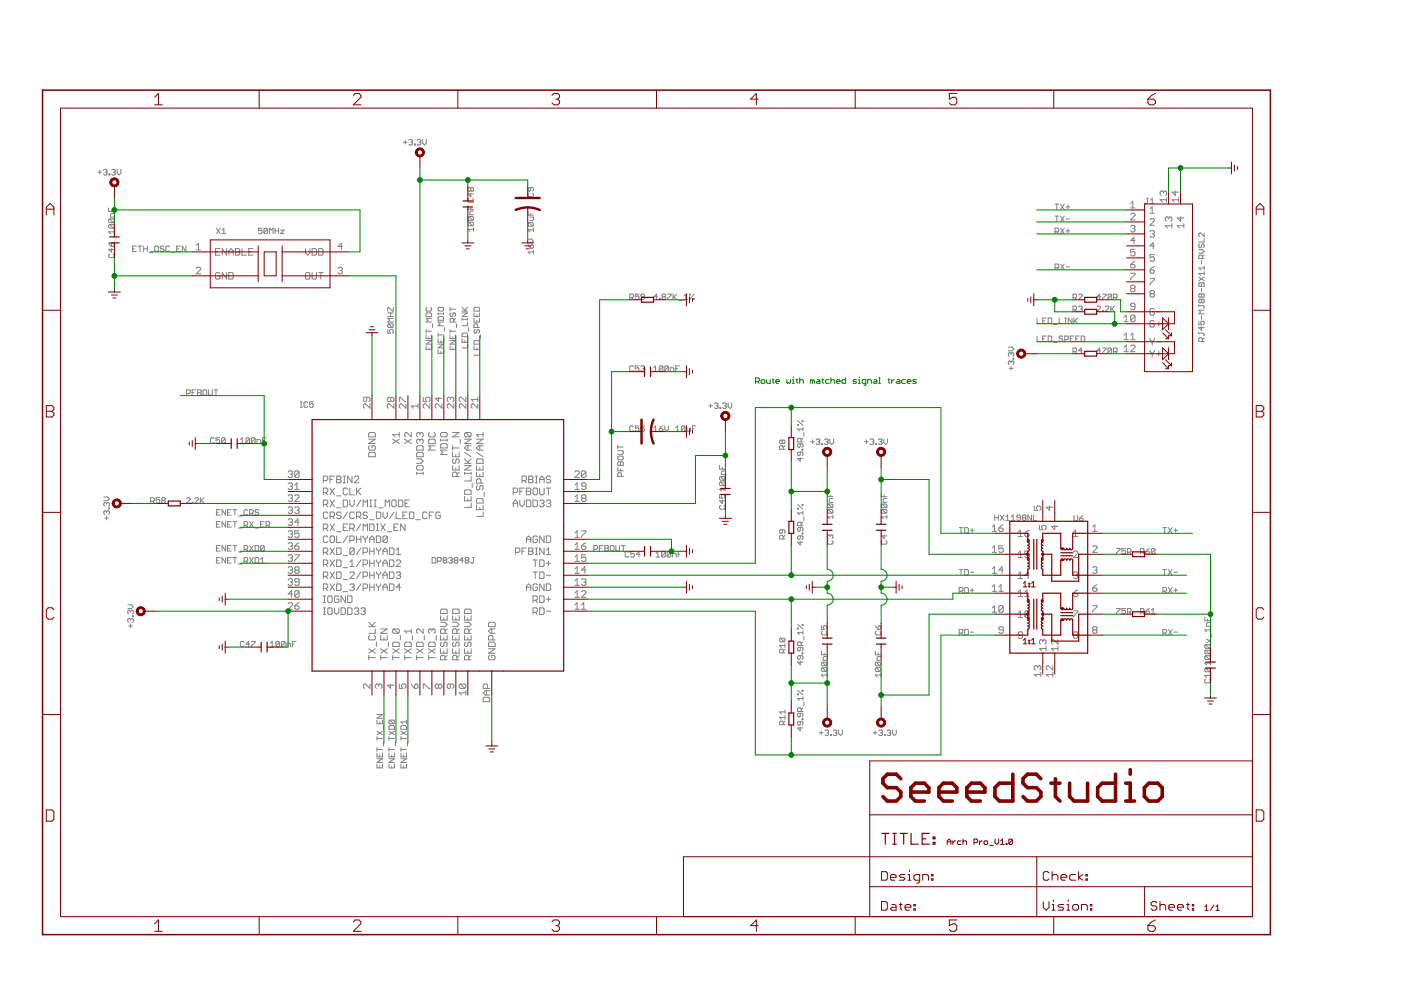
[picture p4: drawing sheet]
<svg xmlns="http://www.w3.org/2000/svg" width="297mm" height="210mm" viewBox="0 0 297 210" stroke-linecap="round" stroke-linejoin="round" font-family="sans-serif">
<g fill="none" stroke="#808080" stroke-width=".21">
<path d="M20.7 36.5h.8M21.1 36.1v.8M21.9 36.1l.2-.2h.4l.2 .2-.2 .4M22.3 36.5h.2M22.5 36.5l.2 .2-.2 .4h-.4l-.2-.2M23.1 36.9h.2v.2h-.2zM23.7 36.1l.2-.2h.4l.1 .2-.1 .4M24.1 36.5h.2M24.3 36.5l.1 .2-.1 .4h-.4l-.2-.2M24.8 35.9v.8l.4 .4 .4-.4v-.8M85.5 30.2h.8M85.9 29.8v.7"/>
<path d="M86.7 29.8l.2-.2h.4l.2 .2-.2 .4M87.1 30.2h.2M87.3 30.2l.2 .2-.2 .4h-.4l-.2-.3M87.9 30.5h.2v.3h-.2zM88.4 29.8l.2-.2h.4l.2 .2-.2 .4M88.8 30.2h.2M89 30.2l.2 .2-.2 .4h-.4l-.2-.3M89.6 29.6v.8l.4 .4 .4-.4v-.8M99.8 40l.2-.2 .4 .2v.4l-.2 .2-.4-.2M99.8 40l-.2-.2-.4 .2v.4l.2 .2 .4-.2M99.8 40v.4M112.5 39.8v.5l-.2 .2-.3-.2v-.3l.1-.2h.8l.2 .2v.3l-.2 .2"/>
<path d="M23 44.1v.8h1.2M23 51.5l.6 .8M23.2 46.4l-.2 .2v.4l.2 .2h.8M23.2 47.6l-.2 .2v.4l.2 .2h.8M23.2 53.8l-.2 .2v.4l.2 .2h.8l.2-.2v-.4l-.2-.2M23.2 46.4h.8l.2 .2v.4l-.2 .2M23.2 47.6h.8l.2 .2v.4l-.2 .2M23.2 47.6l.8 .8M23.2 46.4l.8 .8M23.6 51.7l.4-.2 .2 .2v.4l-.2 .2h-.4zM23.6 44.5v.4M23.6 52.7v.7l-.6-.5h1.2"/>
<path d="M24.2 49.1h-1.2l.4 .4M24.2 48.8v.7M24.2 45.3h-.6l-.2 .1v.6h.8M28.1 52.8h.4M28.9 52.2h-.8v1.1h.8M29.3 52.2h.8M29.7 52.2v1.1M30.5 52.8h.7M30.5 52.2v1.1M31.2 52.2v1.1M31.6 53.6h.8M32.8 52.4l.2-.2h.4l.2 .2v.7l-.2 .2h-.4l-.2-.2z"/>
<path d="M34.7 52.4l-.2-.2h-.3l-.2 .2 .2 .4h.3l.2 .2-.2 .3h-.3l-.2-.2M35.9 52.4l-.2-.2h-.4l-.2 .2v.7l.2 .2h.4l.2-.2M36.3 53.6h.8M37.5 52.8h.4M38.2 52.2h-.7v1.1h.7M39.4 52.2v1.1l-.7-1.1v1.1M41.6 52l.5-.4v1.4M41.6 53h.9M41.6 56.9l.2-.2h.5l.2 .2v.2l-.9 1h.9M45.7 53.4h.5M45.9 48.4l.8 1.1M46.6 58l-.2-.2h-.5l-.2 .2v.9l.2 .3h.5l.2-.3v-.4h-.4"/>
<path d="M46.6 52.7h-.9v1.4h.9M46.7 48.4l-.8 1.1M47.1 49.5h.7M47.1 48.8l.4-.4v1.1M48 52.7v1.4l-.9-1.4v1.4M48 57.8v1.4l-.9-1.4v1.4M48.5 53.4h.9M48.5 54.1v-.9l.5-.5 .4 .5v.9M48.5 57.8h.7l.2 .2v.9l-.2 .3h-.7zM49.9 53.4h.7M49.9 52.7h.7l.2 .2-.2 .5 .2 .5-.2 .2h-.7zM51.3 52.7v1.4h1"/>
<path d="M52.7 53.4h.5M53.7 52.7h-1v1.4h1M55.6 48.4h-.8v.6l.4-.2 .4 .2v.3l-.2 .2h-.4l-.2-.2M56.7 48.6l-.2-.2h-.3l-.2 .2v.7M56.7 48.6v.7l-.2 .2h-.3l-.2-.2M56.7 48.6l-.7 .7M57.1 49.5v-1.1l.4 .4 .4-.4v1.1M58.3 48.4v1.1M58.3 49h.8M59.1 48.4v1.1M59.5 48.8h.7l-.7 .7h.7M64.8 52.7v.9l.4 .5 .5-.5v-.9"/>
<path d="M65 57.8h.5l.2 .2v.9l-.2 .3h-.5l-.2-.3v-.9zM66.2 52.7h.7l.2 .2v1l-.2 .2h-.7zM66.2 57.8v1.1l.2 .3h.5l.2-.3v-1.1M67.6 52.7h.7l.2 .2v1l-.2 .2h-.7zM67.6 57.8h.9M68 57.8v1.4M71.7 56.9l.2-.2h.5l.2 .2-.2 .5M72.1 57.4h.3M72.4 57.4l.2 .2-.2 .5h-.5l-.2-.3M72.6 52.3h-.9l.7-.7v1.4M99.2 43.6v.8h1.2M99.4 42.1l-.2 .2v.4l.2 .2h.8l.2-.2v-.4l-.2-.2"/>
<path d="M99.4 45.9h.8l.2 .2v.4l-.2 .2M99.4 47.1h.8l.2 .2v.4l-.2 .2M99.4 47.1l-.2 .2v.4l.2 .2h.8M99.4 45.9l-.2 .2v.4l.2 .2h.8M99.4 47.1l.8 .8M99.4 45.9l.8 .8M99.8 40.9v.8l-.6-.6h1.2M99.8 44v.4M100.4 48.3v.7M100.4 48.6h-1.2l.4 .4M100.4 44.7h-.6l-.2 .2v.6h.8M112 51.9l.5 .7"/>
<path d="M112 50.7h.7l.4 .4-.4 .4h-.7M112 44.9v.7h1.1M112.1 47.2l.8 .8M112.1 47.2h.8l.2 .2v.4l-.2 .2M112.1 40.9l-.1 .2v.4l.1 .2h.8l.2-.2v-.4l-.2-.2M112.1 47.2l-.1 .2v.4l.1 .2h.8M112.3 46h.8v.6l-.2 .2h-.6M112.5 52.1l.2-.2 .4 .2v.4l-.2 .1h-.4zM112.5 45.2v.4M113.1 48.7h-1.1l.3 .4M113.1 53.4h-1.1l.3 .4M113.1 48.4v.7"/>
<path d="M113.1 53v.8M223.7 49.1h.6l.2-.1v-.4l-.2-.2h-.6v1.1M223.7 56.8h.6l.2-.2v-.4l-.2-.2h-.6v1.1M223.7 43.3h.8M223.7 45.8h.8M224.1 43.3v1.1M224.1 45.8v1.2M224.1 56.8l.4 .3M224.1 49.1l.4 .4M224.9 43.3l.7 1.1M224.9 45.8l.7 1.2M224.9 56l.7 1.1"/>
<path d="M224.9 48.4l.7 1.1M225.6 43.3l-.7 1.1M225.6 45.8l-.7 1.2M225.6 56l-.7 1.1M225.6 48.4l-.7 1.1M226 46.4h.8M226 49h.8M226 43.9h.8M226 56.6h.8M226.4 43.5v.8M226.4 48.6v.7M239.7 45.5l.2-.3h.5l.2 .3v.2l-.9 .9h.9"/>
<path d="M239.7 43.2l.5-.5v1.4M239.7 44.1h.9M239.7 48l.2-.2h.5l.2 .2-.2 .5M239.7 56.1h.7l.2 .5-.2 .2h-.5l-.2-.2zM239.7 57.9h.9v.3l-.9 .9v.2M240.2 48.5h.2M240.4 48.5l.2 .2-.2 .5h-.5l-.2-.3M240.6 52.9h-.9v.7l.5-.3 .4 .3v.4l-.2 .3h-.5l-.2-.3M240.6 51h-.9l.7-.7v1.4M240.6 55.4l-.9 .7M243.1 42h.4M243.3 42v1l-.2 .2-.4-.2"/>
<path d="M243.8 44.3l.5-.5v1.4M243.8 45.2h1M243.8 46.6l.3-.2h.4l.3 .2v.2l-1 1h1M243.8 49.1l.3-.2h.4l.3 .2-.3 .5M243.8 57.2h.7l.3 .5-.3 .2h-.4l-.3-.2zM243.8 59.1h1v.2l-1 .9v.3M243.9 42.4l.4-.4v1.2M243.9 43.2h.8M244.3 49.6h.2M244.5 49.6l.3 .2-.3 .5h-.4l-.3-.2M244.8 52.1h-1l.7-.7v1.4M244.8 54h-1v.7l.7-.3 .3 .3v.4l-.3 .3h-.4l-.3-.3"/>
<path d="M244.8 56.5l-1 .7M246.7 40.7l.2-.2 .5 .2v.5l-.3 .2M246.7 40.7l-.3-.2-.4 .2v.5l.2 .2M246.7 40.7v.3M247.4 42.4h-1.4l.4 .4M247.4 41.9v.9M247.8 46.2l-.3-.2-.4 .2v.5l.2 .2M247.8 46.2l.2-.2 .5 .2v.5l-.3 .2M247.8 46.2v.3M248.5 47.9h-1.4l.4 .4M248.5 47.4v.9M249.2 40.5v.9l-.7-.7h1.4"/>
<path d="M249.9 42.4h-1.4l.5 .4M249.9 41.9v.9M250.3 46v.9l-.7-.7h1.4M251 47.9h-1.4l.5 .4M251 47.4v.9M254.2 58.8l1.1 .7M254.2 52.9h.7l.4 .4-.4 .4h-.7M254.4 51.8l-.2 .1v.4l.2 .2 .3-.2v-.4l.2-.1 .4 .1v.4l-.2 .2M254.7 55.2v.8M254.9 54.8v-.5l-.2-.2h-.3l-.2 .2v.5h1.1M255.3 49.4v.8l-.7-.8-.4 .2v.4l.2 .2M255.3 50.6v.7h-1.1"/>
<path d="M255.3 56.4v.8M255.3 57.6v.8M255.3 58.8l-1.1 .7M255.3 58h-1.1l.4 .4M255.3 56.8h-1.1l.4 .4M255.3 54.1l-.4 .4M82.2 69.8v.8h.6l-.2-.4 .2-.4h.4l.2 .2v.4l-.2 .2M82.2 67.1h1.2M82.2 66.3h1.2M82.4 68.7h.8l.2 .2v.4l-.2 .1M82.4 68.7l-.2 .2v.4l.2 .1h.8M82.4 68.7l.8 .7"/>
<path d="M82.8 66.3v.8M83.4 67.5h-1.2l.4 .4-.4 .4h1.2M83.4 65.2v.8h-.2l-.8-.8h-.2v.8M90.3 66.5l.2-.2h.8l.2 .2v.6h-1.2zM90.3 69.8v.8M90.3 71v.8h1.2v-.8M90.3 73.3v.8h1.2v-.8M90.3 72.2h1.2l-1.2 .8h1.2M90.3 70.2h1.2M90.5 65.2l-.2 .2v.3l.2 .3h.8l.2-.3v-.3l-.2-.2M90.9 71.4v.4M90.9 73.7v.4"/>
<path d="M91.5 67.5h-1.2l.4 .4-.4 .4h1.2M91.7 68.7v.7M92.9 73h1.1l-1.1 .7h1.1M92.9 65.4l.2-.2h.8l.1 .2v.3l-.1 .3h-.8l-.2-.3zM92.9 66.3v.4M92.9 70.6v.8M92.9 71.8v.8h1.1v-.8M92.9 74.1v.8h1.1v-.8M92.9 71h1.1M92.9 66.5h1.1M93.1 67.1h.8l.1 .2v.6h-1.1v-.6zM93.5 72.2v.4"/>
<path d="M93.5 74.5v.4M94 68.3h-1.1l.4 .4-.4 .4h1.1M94 66.3v.4M94.3 69.4v.8M95.4 73.3v.8h1.2v-.8M95.4 72.2h1.2l-1.2 .8h1.2M95.4 71v.8h1.2v-.8M95.4 70.2h1.2M95.4 65.2v.8M95.4 69.8v.8M95.4 65.6h1.2M95.6 66.3l-.2 .2v.4l.2 .2 .4-.2v-.4l.2-.2 .4 .2v.4l-.2 .2"/>
<path d="M96 71.4v.4M96 73.7v.4M96.2 68.3v-.6l-.2-.2h-.4l-.2 .2v.6h1.2M96.6 67.5l-.4 .4M96.8 68.7v.7M98 66.3h1.1l-1.1 .8h1.1M98 66h1.1M98 71.8v.8h1.1v-.8M98 67.5v.4M98 67.7h1.1M98 65.2l.7 .8M98.1 70.6h.8l.2 .2v.6h-1.1v-.6z"/>
<path d="M98.6 72.2v.4M99.1 73v.7h-1.1M99.1 68.3v.8h-1.1M99.1 67.5v.4M99.1 65.2l-.5 .5M99.3 69.4v.8M100.5 73.3v.8h1.2v-.8M100.5 67.5v.8h1.2v-.8M100.5 66.3v.8h1.2v-.8M100.5 65.4l.2-.2h.8l.2 .2v.6h-1.2zM100.7 69.8l-.2 .2v.4l.2 .2 .4-.2v-.4l.2-.2 .4 .2v.4l-.2 .2M100.7 72.2h.8l.2 .2v.6h-1.2v-.6z"/>
<path d="M101.1 66.7v.4M101.1 67.9v.4M101.1 73.7v.4M101.3 69.4v-.5l-.2-.2h-.4l-.2 .2v.5h1.2M101.7 74.5v.8h-1.2M101.9 71v.8M133.5 63.1h.6l.2-.2v-.4l-.2-.1h-.6v1.1M133.9 63.1l.4 .4M134.3 77.8l-.2-.2h-.4l-.2 .2v.7l.2 .2h.4l.2-.2M135.5 62.4h-.8v.5l.4-.2 .4 .2v.4l-.2 .2h-.4l-.2-.2M135.5 77.6h-.8v.6l.4-.2 .4 .2v.3l-.2 .2h-.4l-.2-.2M135.9 77.8l.2-.2h.3l.2 .2-.2 .4"/>
<path d="M136.2 78.2h.2M136.4 78.2l.2 .2-.2 .3h-.3l-.2-.2M136.6 62.9h-.5l-.2-.2 .2-.3h.3l.2 .1v.8l-.2 .2h-.3l-.2-.2M138.6 78l.4-.4v1.1M138.6 78.7h.8M139.4 62.9h-.8l.6-.5v1.1M139.8 63.3h.2v.2h-.2zM140.5 77.8l-.1-.2h-.4l-.2 .2v.7M140.5 77.8v.7l-.1 .2h-.4l-.2-.2M140.5 77.8l-.7 .7M140.6 62.9h.3M140.6 62.9l-.2 .2 .2 .4h.3l.2-.2-.2-.4"/>
<path d="M140.6 62.9l-.2-.2 .2-.3h.3l.2 .1-.2 .4M141.5 62.4h.8l-.8 1.1M141.7 77.8v.7l-.2 .2h-.4l-.2-.2M141.7 77.8l-.2-.2h-.4l-.2 .2v.7M141.7 77.8l-.8 .7M142.1 78.7v-.7h.6l.2 .2v.5M142.7 62.4v1.1M142.9 62.9l.6 .6M143.3 78.2h.4M143.5 62.4l-.8 .7M143.9 63.7h.7M144.1 77.6h-.8v1.1"/>
<path d="M145.1 63.5h.7M145.1 62.7l.3-.3v1.1M146.2 62.4h.2v.1h-.2zM147 63.3h.2v.2h-.2zM147.2 62.4l-1 1.1M213.8 73.6h.8l.3 .4-.3 .4h-.8M214 78.1h.8M214.4 75v.2M214.4 76.7v.2M214.4 77.7v.8M214.4 76.7l-.2-.2-.4 .2v.4l.2 .2M214.4 75l-.2-.2-.4 .2v.4l.2 .2"/>
<path d="M214.4 76.7l.2-.2 .3 .2v.4l-.1 .2M214.4 75l.2-.2 .3 .2v.4l-.1 .2M214.8 76h.1v.2h-.1zM219.9 71.2v1.2h.7M219.9 67.4v1.2h.7M221.1 71.8h.3M221.1 68h.3M221.8 71.2h-.7v1.2h.7M221.8 67.4h-.7v1.2h.7M222.2 71.2h.6l.2 .2v.8l-.2 .2h-.6zM222.2 67.4h.6l.2 .2v.8l-.2 .2h-.6zM223.4 72.6h.8"/>
<path d="M223.4 68.8h.8M224.6 67.4v1.2h.7M225.3 71.4l-.2-.2h-.4l-.1 .4 .1 .2h.4l.2 .4-.2 .2h-.4l-.1-.2M225.7 72h.6l.2-.2v-.4l-.2-.2h-.6v1.2M225.7 68.6h.4M225.7 67.4h.4M225.9 67.4v1.2M226.9 71.8h.4M227.3 67.4v1.2l-.8-1.2v1.2M227.5 63.1h.6l.2-.2v-.4l-.2-.1h-.6v1.1M227.5 65.7h.6l.2-.2v-.4l-.2-.2h-.6v1.1M227.5 74.5h.6l.2-.1v-.4l-.2-.2h-.6v1.1"/>
<path d="M227.7 71.2h-.8v1.2h.8M227.7 67.4v1.2M227.9 63.1l.4 .4M227.9 65.7l.4 .3M227.9 74.5l.4 .4M227.9 68l.6 .6M228.1 71.8h.4M228.5 67.4l-.8 .8M228.7 62.5l.2-.1h.4l.1 .1v.2l-.7 .8h.7M228.7 65.1l.2-.2h.4l.1 .2-.1 .4M228.8 71.2h-.7v1.2h.7M229.1 65.5h.2"/>
<path d="M229.2 71.2h.6l.2 .2v.8l-.2 .2h-.6zM229.3 65.5l.1 .2-.1 .3h-.4l-.2-.2M229.4 74.4h-.7l.6-.6v1.1M232.6 65.1l.2-.2h.4l.1 .2v.2l-.7 .7h.7M233.3 62.9h-.7l.6-.5v1.1M233.3 74.4h-.7l.6-.6v1.1M233.8 62.4h.7l-.7 1.1M233.8 73.8h.7l-.7 1.1M233.8 65.8h.2v.2h-.2zM234.3 65.1l.2-.2h.4l.2 .2v.2l-.8 .7h.8M235.5 64.9v1.1M235.7 62.5v.8l-.2 .2h-.4l-.2-.2"/>
<path d="M235.7 62.5l-.2-.1h-.4l-.2 .1v.8M235.7 74l-.2-.2h-.4l-.2 .2v.7M235.7 74v.7l-.2 .2h-.4l-.2-.2M235.7 62.5l-.8 .8M235.7 74l-.8 .7M235.7 65.5l.6 .5M236.1 63.1h.6l.2-.2v-.4l-.2-.1h-.6v1.1M236.1 74.5h.6l.2-.1v-.4l-.2-.2h-.6v1.1M236.3 64.9l-.8 .8M236.5 63.1l.4 .4M236.5 74.5l.4 .4M238.3 71.1l.5-.5v1.4"/>
<path d="M238.3 67.3l.5-.5v1.4M238.3 73.6l.5-.4v1.4M238.3 68.2h.9M238.3 72h.9M238.3 74.6h.9M239.7 73.4l.2-.2h.5l.2 .2v.2l-.9 1h.9M239.7 71.1l.5-.5v1.4M239.7 72h.9M239.9 61.2l-.2-.3 .2-.4h.5l.2 .2-.2 .5M239.9 61.2l-.2 .2 .2 .5h.5l.2-.3-.2-.4M239.9 61.2h.5M240.6 67.1v.9l-.2 .2h-.5l-.2-.2"/>
<path d="M240.6 65h-.7l-.2-.3 .2-.4h.5l.2 .2v.9l-.2 .3h-.5l-.2-.3M240.6 67.1l-.9 .9M240.6 67.1l-.2-.3h-.5l-.2 .3v.9M243.8 71.8v.2l.5 .5M243.8 74.3v.2l.5 .5M244.1 62.3h.4M244.1 62.3l-.3 .2 .3 .5h.4l.3-.2-.3-.5M244.1 62.3l-.3-.2 .3-.5h.4l.3 .2-.3 .5M244.3 72.5v.7M244.3 75v.7M244.8 74.3v.2l-.5 .5M244.8 65.6l-.3-.2h-.4l-.3 .2v1l.3 .2h.4l.3-.2v-.5h-.5"/>
<path d="M244.8 68.2l-.3-.3h-.4l-.3 .3v.9l.3 .2h.4l.3-.2v-.5h-.5M244.8 71.8v.2l-.5 .5M245.2 66.1h.9M245.2 68.6h.9M245.2 72.5h.9M245.2 75h.9M245.7 68.2v.9M245.7 74.5v1M254.2 68.1v.8h.5l-.1-.4 .1-.4h.4l.2 .2v.4l-.2 .2M254.2 60.1l.2-.2 .3 .2 .4-.2 .2 .2v.6h-1.1zM254.2 64.6v.4M254.2 70.4v.4"/>
<path d="M254.2 70.6h.9l.2 .2-.2 .4M254.2 64.8h.9l.2 .2-.2 .4M254.7 62.5l-.1-.2-.4 .2v.3l.2 .2 .3-.2M254.7 63.6l-.1-.2-.4 .2v.4l.2 .2 .3-.2M254.7 62.5l.2-.2 .4 .2v.3l-.2 .2-.4-.2M254.7 63.6l.2-.2 .4 .2v.4l-.2 .2-.4-.2M254.7 69.3v.7l-.5-.5h1.1M254.7 60.1v.6M254.7 61.1v.8M254.7 62.5v.3M254.7 63.6v.4M254.7 67v.7"/>
<path d="M254.9 72.4v-.6l-.2-.2h-.3l-.2 .2v.6h1.1M255.3 71.6l-.4 .4M255.3 65.8h-1.1l.4 .3-.4 .4h1.1M39.5 83.4h.6l.2-.2v-.4l-.2-.1h-.6v1.1M40.7 83.2h.4M41.5 82.7h-.8v1.1M41.9 82.7h.6l.2 .1-.2 .4 .2 .4-.2 .2h-.6zM41.9 83.2h.6M43.1 82.8l.1-.1h.4l.2 .1v.8l-.2 .2h-.4l-.1-.2zM44.2 82.7v.9l.2 .2h.4l.2-.2v-.9M45.4 93l-.2-.2h-.4l-.2 .2v.8l.2 .2h.4l.2-.2M45.4 82.7h.8"/>
<path d="M45.8 82.7v1.1M46.6 92.8h-.8v.6l.4-.2 .4 .2v.4l-.2 .2h-.4l-.2-.2M47.8 93v.8l-.3 .2h-.3l-.2-.2M47.8 93l-.3-.2h-.3l-.2 .2v.8M47.8 93l-.8 .8M51 93.2l.4-.4v1.2M51 94h.8M52.9 93v.8l-.2 .2h-.4l-.1-.2M52.9 93l-.2-.2h-.4l-.1 .2v.8M52.9 93l-.7 .8M54.1 93v.8l-.2 .2h-.4l-.2-.2M54.1 93l-.2-.2h-.4l-.2 .2v.8"/>
<path d="M54.1 93l-.8 .8M54.5 94v-.8h.6l.2 .2v.6M55.6 93.4h.4M56.4 92.8h-.8v1.2M63.7 86.4h.4M63.7 85.2h.4M63.9 85.2v1.2M65.2 85.4l-.2-.2h-.4l-.1 .2v.8l.1 .2h.4l.2-.2M66.4 85.2h-.8v.6l.4-.2 .4 .2v.4l-.2 .2h-.4l-.2-.2M77.7 84.2v.7l-.2 .3-.5-.3v-.4l.3-.3h.9l.2 .3v.4l-.2 .3M78.2 93.1h1.4l-1.4 .9h1.4M78.4 94.5l-.2 .2v.5l.2 .2h.9l.3-.2v-.5l-.3-.2h-.4v.5"/>
<path d="M78.4 91.7h.9l.3 .2v.7h-1.4v-.7zM78.4 95.9h.9l.3 .2v.7h-1.4v-.7zM78.4 85.6v1l-.9-1h-.2l-.3 .3v.4l.3 .3M82.8 84.5l-.2-.3-.5 .3v.4l.3 .3 .4-.3M82.8 84.5l.3-.3 .4 .3v.4l-.2 .3-.5-.3M82.8 84.5v.4M83.2 93.1l1.4 .9M83.5 85.6v1l-.9-1h-.2l-.3 .3v.4l.3 .3M84.6 91.7v.9M84.6 92.2h-1.4l.5 .4M84.6 93.1l-1.4 .9M84.7 85.2v-1h.2l.9 1h.3"/>
<path d="M85.8 93.1l1.4 .9M86.1 85.6v1l-1-1h-.2l-.2 .3v.4l.2 .3M87.2 91.7v.9l-.9-.9h-.3l-.2 .2v.5l.2 .2M87.2 93.1l-1.4 .9M88.3 97.3h1l.4 .5-.4 .4h-1M88.6 94.5h.9l.2 .2v.7h-1.4v-.7zM88.6 95.9h.9l.2 .2v.7h-1.4v-.7zM88.6 98.7h.9l.2 .3v.4l-.2 .3h-.9l-.3-.3v-.4zM88.6 85.6v1M88.6 86.1h-1.4l.5 .5M89 91.9l-.2-.2-.5 .2v.5l.3 .2M89 93.3l-.2-.2-.5 .2v.5l.3 .2"/>
<path d="M89 91.9l.3-.2 .4 .2v.5l-.2 .2M89 93.3l.3-.2 .4 .2v.5l-.2 .2M89 91.9v.3M89 93.3v.3M89.7 84.2v1h.7l-.2-.7 .2-.3h.5l.2 .3v.4l-.2 .3M90.9 93.3l.2-.2h.9l.3 .2v.7h-1.4zM91.1 91.7l-.2 .2v.5l.2 .2h.9l.3-.2v-.5l-.3-.2M91.1 85.6v1l-.9-1h-.2l-.3 .3v.4l.3 .3M92.3 94.5h-1.4l.4 .5-.4 .4h1.4M93 84.2v1l-.7-.7h1.4M93.4 93.1v.5M93.4 93.3h1.4"/>
<path d="M93.6 94h1l.2 .3v.7h-1.4v-.7zM93.6 91.7h1l.2 .2v.5l-.2 .2h-1l-.2-.2v-.5zM93.7 85.6v1l-.9-1h-.3l-.2 .3v.4l.2 .3M94.8 95.4h-1.4l.5 .5-.5 .5h1.4M94.8 93.1v.5M95.5 84.5l-.2-.3-.5 .3v.4l.3 .3M95.5 84.5l.3-.3 .4 .3v.4l-.2 .3M95.5 84.5v.2M95.9 94.5v.9M95.9 95.9v.9h1.4v-.9M95.9 98.7v1h1.4v-1M95.9 91.7h1.4l-1.4 .9h1.4"/>
<path d="M95.9 95h1.4M96.2 97.3l-.3 .2v.5l.3 .2 .4-.2v-.5l.3-.2 .4 .2v.5l-.2 .2M96.2 85.6v1l-.9-1h-.2l-.3 .3v.4l.3 .3M96.6 96.4v.4M96.6 99.2v.5M97.6 93.1v.9M98.5 93.1h1.4l-1.4 .9h1.4M98.5 98.7h1.4l-1.4 1h1.4M98.5 98.2h1.4M98.5 97.3l.9 .9M98.5 95.9l1.4 .9M98.7 91.7l-.2 .2v.5l.2 .2h1"/>
<path d="M98.7 91.7h1l.2 .2v.5l-.2 .2M98.7 91.7l1 .9M98.8 85.6v1l-1-1h-.2l-.2 .3v.4l.2 .3M98.8 84.2v1l-1-1h-.2l-.2 .3v.4l.2 .3M99.2 94.5v.9M99.9 94.5h-.9l-.5 .5 .5 .4h.9M99.9 97.3l-.7 .7M101 93.1h1.4l-1.4 .9h1.4M101 97.5l.3-.2h.9l.2 .2v.7h-1.4zM101 98.7v1h1.4v-1M101 95.9l1.4 .9M101.3 85.6v1l-.9-1h-.3l-.2 .3v.4l.2 .3"/>
<path d="M101.3 84.2v1M101.3 84.7h-1.4l.5 .5M101.7 94.5v.9M101.7 99.2v.5M102.4 94.5h-.9l-.5 .5 .5 .4h.9M102.4 92.2h-1.4l.5 .4M102.4 91.7v.9M131 95.5h1l.1 .2v.4l-.1 .2h-1M131 94.4v.7M131 99.1v.7h1.1M131 94.8h1.1M131.2 96.7h.8l.1 .2v.4l-.1 .2h-.8l-.2-.2v-.4z"/>
<path d="M131.2 97.9l.4 .2 .4-.2 .1 .2v.6h-1.1v-.6zM131.6 98.1v.6M131.6 99.4v.4M134.3 90.5l-.2-.2h-.4l-.2 .2v.7l.2 .2h.4l.2-.2M135.5 90.3h-.8v.6l.4-.2 .4 .2v.3l-.2 .2h-.4l-.2-.2M136.6 90.3h-.7v.6l.3-.2 .4 .2v.3l-.2 .2h-.3l-.2-.2M138.6 90.7l.4-.4v1.1M138.6 91.4h.8M139.8 90.9h.6l.1 .3-.1 .2h-.4l-.2-.2zM140.5 90.3l-.7 .6M140.9 90.3v.8l.4 .3 .4-.3v-.8M143.3 91.4h.8"/>
<path d="M143.3 90.7l.4-.4v1.1M145.2 90.5v.7l-.2 .2h-.3l-.2-.2M145.2 90.5l-.2-.2h-.3l-.2 .2v.7M145.2 90.5l-.7 .7M145.6 90.7v.5l.2 .2h.6v-.7M146.8 90.9h.4M147.6 90.3h-.8v1.1M150.3 86h.8M150.7 85.6v.8M151.4 85.6l.2-.2h.4l.2 .2-.2 .4M151.8 86h.2M152 86l.2 .2-.2 .4h-.4l-.2-.2"/>
<path d="M152.6 98.7v.8h1.1M152.6 86.4h.2v.2h-.2zM153.2 99.1v.4M153.2 85.6l.2-.2h.4l.2 .2-.2 .4M153.6 86h.2M153.7 99.9h-.5l-.2 .2v.5h.7M153.8 86l.2 .2-.2 .4h-.4l-.2-.2M154.4 85.4v.8l.4 .4 .4-.4v-.8M165.9 93.5l.2-.2 .3 .2v.4l-.2 .2-.3-.2M165.9 93.5l-.2-.2-.4 .2v.4l.2 .2 .4-.2M165.9 93.5v.4M166.1 95.2v-.5l-.2-.2h-.4l-.2 .2v.5h1.1"/>
<path d="M166.4 94.5l-.3 .4M169.1 90h.2v.2h-.2zM169.1 89.2l1.1 1M169.7 97v.8l-.6-.6h1.1M169.7 94.1v.6l-.2 .1-.4-.1v-.4l.2-.2h.8l.1 .2v.4l-.1 .1M169.7 95.8v.6l-.2 .2-.4-.2v-.4l.2-.2h.8l.1 .2v.4l-.1 .2M169.9 93.7v-.6l-.2-.2h-.4l-.2 .2v.6h1.1M170.1 89.2h.1v.2h-.1zM170.1 95.2h.1v.2h-.1zM170.2 91h-1.1l.4 .4M170.2 90.6v.8M170.2 92.9l-.3 .4"/>
<path d="M170.4 91.8v.7M171.9 93.7h.8M172.3 93.3v.7M173 93.3l.2-.2h.4l.2 .2-.2 .4M173.4 93.7h.2M173.6 93.7l.2 .2-.2 .3h-.4l-.2-.2M174.2 94h.2v.2h-.2zM174.8 93.3l.2-.2h.4l.2 .2-.2 .4M175.2 93.7h.2M175.4 93.7l.2 .2-.2 .3h-.4l-.2-.2M176 93.1v.8l.4 .3 .3-.3v-.8M183.3 93.7h.8"/>
<path d="M183.7 93.3v.7M184.5 93.3l.2-.2h.4l.2 .2-.2 .4M184.9 93.7h.2M185.1 93.7l.2 .2-.2 .3h-.4l-.2-.2M185.6 94h.2v.2h-.2zM186.2 93.3l.2-.2h.4l.2 .2-.2 .4M186.6 93.7h.2M186.8 93.7l.2 .2-.2 .3h-.4l-.2-.2M187.4 93.1v.8l.4 .3 .4-.3v-.8M22 105.4h.8l.4 .3-.4 .5h-.8M22.2 109.9h.8M22.6 106.7v.2"/>
<path d="M22.6 108.5v.2M22.6 109.5v.7M22.6 108.5l-.2-.2-.4 .2v.4l.2 .2M22.6 106.7l-.2-.2-.4 .2v.4l.2 .2M22.6 108.5l.2-.2 .4 .2v.4l-.2 .2M22.6 106.7l.2-.2 .4 .2v.4l-.2 .2M23 107.7h.2v.2h-.2zM31.9 106.3h.6l.2-.2v-.4l-.2-.2h-.6v1.2M32.3 106.3l.4 .4M33.9 105.5h-.8v.6l.4-.2 .4 .2v.4l-.2 .2h-.4l-.2-.2M34.5 106.1l-.2 .2 .2 .4h.3l.2-.2-.2-.4M34.5 106.1l-.2-.2 .2-.4h.3l.2 .2-.2 .4"/>
<path d="M34.5 106.1h.3M39.6 105.7l.2-.2h.3l.2 .2v.2l-.7 .8h.7M40.7 106.5h.2v.2h-.2zM41.3 105.7l.2-.2h.4l.2 .2v.2l-.8 .8h.8M42.5 105.5v1.2M42.7 106.1l.5 .6M43.2 105.5l-.7 .8M45.9 118.8h.4M45.9 108.6h.4M45.9 116.2h.4M45.9 111.2h.4M46.7 118.2h-.8v1.2h.8"/>
<path d="M46.7 108.1h-.8v1.1h.8M46.7 115.7h-.8v1.1h.8M46.7 110.6h-.8v1.2h.8M47.8 108.1v1.1l-.7-1.1v1.1M47.8 110.6v1.2l-.7-1.2v1.2M47.8 115.7v1.1l-.7-1.1v1.1M47.8 118.2v1.2l-.7-1.2v1.2M48.2 118.8h.4M48.2 108.6h.4M48.2 116.2h.4M48.2 111.2h.4M49 118.2h-.8v1.2h.8"/>
<path d="M49 108.1h-.8v1.1h.8M49 115.7h-.8v1.1h.8M49 110.6h-.8v1.2h.8M49.4 118.2h.8M49.4 108.1h.8M49.4 115.7h.8M49.4 110.6h.8M49.8 108.1v1.1M49.8 110.6v1.2M49.8 115.7v1.1M49.8 118.2v1.2M50.6 112h.8"/>
<path d="M50.6 109.4h.8M50.6 117h.8M50.6 119.6h.8M51.8 119h.5l.2-.2v-.4l-.2-.2h-.5v1.2M51.8 111.4h.5l.2-.2v-.4l-.2-.2h-.5v1.2M51.8 116.5h.5l.2-.3v-.3l-.2-.2h-.5v1.1M52.1 116.5l.4 .3M52.1 119l.4 .4M52.1 111.4l.4 .4M52.5 108.2l-.2-.1h-.4l-.1 .1v.8l.1 .2h.4l.2-.2M52.9 108.8h.6l.2-.2v-.4l-.2-.1h-.6v1.1M52.9 115.7l.8 1.1"/>
<path d="M52.9 118.2l.8 1.2M52.9 110.6l.8 1.2M53.3 108.8l.4 .4M53.7 115.7l-.8 1.1M53.7 118.2l-.8 1.2M53.7 110.6l-.8 1.2M54.1 118.2h.6l.2 .2v.8l-.2 .2h-.6zM54.1 115.7h.6l.2 .2v.7l-.2 .2h-.6zM54.1 112h.8M54.9 108.2l-.2-.1h-.4l-.2 .1 .2 .4h.4l.2 .2-.2 .4h-.4l-.2-.2M55.2 119.4h.8M55.2 118.6l.4-.4v1.2"/>
<path d="M55.2 111.2h.4M56 115.9l-.2-.2h-.4l-.2 .2v.7M56 115.9v.7l-.2 .2h-.4l-.2-.2M56 110.6h-.8v1.2h.8M56 115.9l-.8 .7M56.4 111.4h.6l.2-.2v-.4l-.2-.2h-.6v1.2M56.8 111.4l.4 .4M61.1 100.1l.2-.3h.5l.2 .3-.2 .4M61.1 102.6l.2-.2h.5l.2 .2-.2 .5M61.1 105.2l.2-.3h.5l.2 .3-.2 .4M61.1 107.7l.2-.2h.5l.2 .2-.2 .5M61.1 110.2l.2-.2h.5l.2 .2-.2 .5"/>
<path d="M61.1 112.8l.2-.3h.5l.2 .3-.2 .4M61.1 115.3l.2-.2h.5l.2 .2-.2 .5M61.1 117.9l.2-.3h.5l.2 .3-.2 .4M61.6 113.2h.2M61.6 110.7h.2M61.6 115.8h.2M61.6 105.6h.2M61.6 103.1h.2M61.6 100.5h.2M61.6 108.2h.2M61.6 118.3h.2M61.8 118.3l.2 .3-.2 .4h-.5l-.2-.2"/>
<path d="M61.8 103.1l.2 .2-.2 .5h-.5l-.2-.3M61.8 100.5l.2 .3-.2 .4h-.5l-.2-.2M61.8 105.6l.2 .3-.2 .4h-.5l-.2-.2M61.8 108.2l.2 .2-.2 .5h-.5l-.2-.3M61.8 110.7l.2 .2-.2 .5h-.5l-.2-.2M61.8 113.2l.2 .3-.2 .4h-.5l-.2-.2M61.8 115.8l.2 .2-.2 .5h-.5l-.2-.3M62.5 103.8h.9M62.5 115.8h.7l.2 .4-.2 .3h-.5l-.2-.3zM62.5 117.6h.9v.3l-.9 .9v.2M62.5 107.7l.2-.2h.5l.2 .2-.2 .5M62.5 105.2l.2-.3h.5l.2 .3v.2l-.9 .9h.9"/>
<path d="M62.5 102.8l.4-.4v1.4M62.9 108.2h.3M63.2 108.2l.2 .2-.2 .5h-.5l-.2-.3M63.4 100.1l-.2-.3h-.5l-.2 .3v.9M63.4 112.5h-.9v.7l.4-.2 .5 .2v.5l-.2 .2h-.5l-.2-.2M63.4 110.7h-.9l.7-.7v1.4M63.4 100.1v.9l-.2 .2h-.5l-.2-.2M63.4 100.1l-.9 .9M63.4 115.1l-.9 .7M68.6 107h.7l.2-.3v-.4l-.2-.3h-.7v1.4M68.6 104.4h.7l.2-.2v-.5l-.2-.2h-.7v1.4M68.6 119.7h.7l.2-.3v-.4l-.2-.3h-.7v1.4"/>
<path d="M68.6 117.1h.7l.2-.2v-.5l-.2-.2h-.7v1.4M68.6 101.9h.7l.2-.2v-.5l-.2-.3h-.7v1.5M68.6 112h.7l.2-.2v-.5l-.2-.2h-.7v1.4M69 117.1l.5 .5M69 104.4l.5 .5M69 107l.5 .4M69 112l.5 .5M69 119.7l.5 .4M69.5 113.9l-.2-.3h-.5l-.2 .3v.9l.2 .2h.5l.2-.2M69.5 108.8l-.2-.2h-.5l-.2 .2v.9l.2 .3h.5l.2-.3M70 101.7h.4M70 109.5h.7l.2-.2v-.5l-.2-.2h-.7v1.4"/>
<path d="M70 103.5l.9 1.4M70 106l.9 1.4M70 111.1l.9 1.4M70 116.2l.9 1.4M70 118.7l.9 1.4M70.2 113.6h.5l.2 .3v.9l-.2 .2h-.5l-.2-.2v-.9zM70.4 109.5l.5 .5M70.9 100.9h-.9v1.5M70.9 103.5l-.9 1.4M70.9 106l-.9 1.4M70.9 111.1l-.9 1.4M70.9 116.2l-.9 1.4"/>
<path d="M70.9 118.7l-.9 1.4M71.4 107.7h.9M71.4 100.9h.7l.2 .3v.2l-.2 .3 .2 .4-.2 .3h-.7zM71.4 118.7h.7l.2 .3v.9l-.2 .2h-.7zM71.4 116.2h.7l.2 .2v.9l-.2 .3h-.7zM71.4 113.6v1.4h.9M71.4 101.7h.7M71.4 105.1h.9M71.4 112.7h.9M72.3 108.8l-.2-.2h-.5l-.2 .4 .2 .3h.5l.2 .4-.2 .3h-.5l-.2-.3M72.8 106h.7l.2 .3v.9l-.2 .2h-.7zM72.8 100.9h.4"/>
<path d="M72.8 102.4h.4M72.8 111.8h.4M72.8 117.8h.9M73 100.9v1.5M73.7 103.7l-.2-.2h-.5l-.2 .2v1l.2 .2h.5l.2-.2M73.7 111.1h-.9v1.4h.9M73.7 108.6l-.9 1.4M73.7 113.6l-.9 1.4M74.2 114.6h.7l.2-.3v-.4l-.2-.3h-.7v1.4M74.2 103.5v1.4h.9M74.2 119.2l.4-.5v1.4M74.2 106v1l.4 .4 .5-.4v-1"/>
<path d="M74.2 112h.7l.2-.2v-.5l-.2-.2h-.7v1.4M74.6 100.9v1.5l-.9-1.5v1.5M74.6 112l.5 .5M75.1 116.4v.9l-.2 .3h-.5l-.2-.3M75.1 116.4l-.2-.2h-.5l-.2 .2v.9M75.1 108.8l-.2-.2h-.5l-.2 .2v.9l.2 .3h.5l.2-.3M75.1 116.4l-.9 .9M75.1 101.2l.3-.3h.4l.3 .3v.2l-1 1h1M75.6 114.3h.9M75.6 109.5h.7l.2-.2v-.5l-.2-.2h-.7v1.4M75.6 103.5v1.4M75.6 113.6v1.4"/>
<path d="M75.8 104.2l.7 .7M76.1 109.5l.4 .5M76.5 103.5l-.9 .9M76.5 106l-.9 1.4M76.5 113.6v1.4M76.5 111.1l-.9 1.4M76.5 116.2l-.9 1.4M76.5 118.7l-.9 1.4M77 119.7h.7l.2-.3v-.4l-.2-.3h-.7v1.4M77 117.1h.7l.2-.2v-.5l-.2-.2h-.7v1.4M77 107.4v-1.4l.4 .5 .5-.5v1.4M77 112.5v-1.4l.4 .5 .5-.5v1.4"/>
<path d="M77 113.6v.3l.4 .4M77.4 114.3v.7M77.9 108.8l-.2-.2h-.5l-.2 .2 .2 .5h.5l.2 .2-.2 .5h-.5l-.2-.3M77.9 113.6v.3l-.5 .4M78.4 111.1h.7l.2 .2v1l-.2 .2h-.7zM78.4 119.4h.9M78.4 116.9h.9M78.4 114.3h.9M78.4 107.4h.4M78.4 106h.4M78.4 110.2h.9M78.4 115v-.9l.4-.5 .5 .5v.9"/>
<path d="M78.4 116.2v1.4M78.4 118.7v1.4M78.6 106v1.4M79.3 107.4h.5M79.3 106h.5M79.3 116.2v1.4M79.3 118.7v1.4M79.5 106v1.4M79.8 113.6h.7l.2 .3v.9l-.2 .2h-.7zM79.8 108.6h.7l.2 .2v.9l-.2 .3h-.7zM79.8 116.2v.2l.5 .5M79.8 118.7v.3l.5 .4"/>
<path d="M79.8 111.1h.5M79.8 112.5h.5M80 111.1v1.4M80.3 107.7h.9M80.3 116.9v.7M80.3 119.4v.7M80.7 116.2v.2l-.4 .5M80.7 118.7v.3l-.4 .4M80.7 111.1l1 1.4M81.2 108.6v.9l.5 .5 .4-.5v-.9M81.2 117.6v-1l.5-.4 .4 .4v1M81.2 119.4h.9"/>
<path d="M81.2 116.9h.9M81.7 107.4v-1.4l.4 .5 .5-.5v1.4M81.7 111.1l-1 1.4M82.1 113.9l-.2-.3h-.5l-.2 .3v.9M82.1 113.9v.9l-.2 .2h-.5l-.2-.2M82.1 113.9l-.9 .9M82.1 112.7h1M82.6 118.7h.7l.2 .3v.9l-.2 .2h-.7zM82.6 116.2h.7l.2 .2v.9l-.2 .3h-.7zM83.1 106.3l.2-.3h.5l.2 .3v.9l-.2 .2h-.5l-.2-.2zM83.5 108.6l-.9 1.4M83.5 111.8h.5"/>
<path d="M84 119l.2-.3h.5l.2 .3v.2l-.9 .9h.9M84 117.6h.9M84 108.6v1.4h.9M84 116.6l.5-.4v1.4M84.5 111.1h-1v1.4h1M84.5 106h.7l.2 .3v.9l-.2 .2h-.7zM85.4 109.3h.5M85.9 106.7h.4M85.9 111.1v1.4l-1-1.4v1.4M86.3 108.6h-.9v1.4h.9M86.8 106h-.9v1.4h.9M86.8 108.6h.7l.2 .2v.9l-.2 .3h-.7z"/>
<path d="M88.2 110.2h.9M88.3 100.1v.5M88.3 100.4h1.4M89.7 100.1v.5M90.6 108.8l-.3-.2h-.4l-.3 .2v.9l.3 .3h.4l.3-.3M91 109.3h.5M91.6 118.2h.6l.2 .2v.8l-.2 .2h-.6zM91.9 108.6h-.9v1.4M92.8 119h.6l.2-.2v-.4l-.2-.2h-.6v1.2M93.3 108.8l-.2-.2h-.5l-.2 .2v.9l.2 .3h.5l.2-.3v-.4h-.4M94.1 118.8l-.1 .2 .1 .4h.4l.2-.2-.2-.4M94.1 118.8l-.1-.2 .1-.4h.4l.2 .2-.2 .4"/>
<path d="M94.1 118.8h.4M95.1 118.4l.2-.2h.4l.2 .2-.2 .4M95.5 118.8h.2M95.7 118.8l.2 .2-.2 .4h-.4l-.2-.2M96.5 118.8l-.2 .2 .2 .4h.4l.2-.2-.2-.4M96.5 118.8l-.2-.2 .2-.4h.4l.2 .2-.2 .4M96.5 118.8h.4M96.9 101v-.6l-.3-.3h-.4l-.3 .3v.6h1.4M97.3 100.1l-.4 .5M98.2 118.8h-.7l.5-.6v1.2M98.5 105.3v.9h1.4v-.9M98.5 100.1v.5"/>
<path d="M98.5 100.4h1.4M98.7 103.9h1l.2 .2v.7h-1.4v-.7zM98.8 118.8l-.2 .2 .2 .4h.4l.2-.2-.2-.4M98.8 118.8l-.2-.2 .2-.4h.4l.2 .2-.2 .4M98.8 118.8h.4M99.2 105.7v.5M99.9 100.1v.5M99.9 101v1h-1.4M99.9 106.7v.9h-1.4M100.1 102.4v1M100.2 118.2h.4M100.4 118.2v1l-.2 .2-.4-.2"/>
<path d="M101 100.1v.9h1.4v-.9M101 106l.3-.3h.9l.2 .3v.7h-1.4zM101 107.1v1h1.4v-1M101.3 102.9l-.3 .3v.4l.5 .3 .2-.3v-.4l.5-.3 .2 .3v.4l-.2 .3M101.7 100.6v.4M101.7 107.6v.5M102 102.4v-.7l-.3-.2h-.4l-.3 .2v.7h1.4M102.4 108.5v1h-1.4M102.7 104.3v1M108.8 106.7h.9M108.8 104.4h.7l.2-.2v-.5l-.2-.2h-.7v1.4M108.8 107.4v-.9l.5-.5 .4 .5v.9"/>
<path d="M109.3 117.1h.7l.2-.2v-.5l-.2-.2h-.7v1.4M110.2 106v1l.5 .4 .4-.4v-1M110.2 104.2h.5M110.7 101.9h.7l.2-.2v-.5l-.2-.3h-.7v1.5M110.7 116.9h.4M111.1 103.5h-.9v1.4M111.1 101.9l.5 .5M111.6 103.5h.7l.2 .2-.2 .5 .2 .5-.2 .2h-.7zM111.6 106h.7l.2 .3v.9l-.2 .2h-.7zM111.6 115v-.9l.5-.5 .4 .5v.9M111.6 116.2h-.9v1.4M111.6 114.3h.9"/>
<path d="M111.6 104.2h.7M112.1 116.2h.7l.2 .2-.2 .5 .2 .4-.2 .3h-.7zM112.1 100.9h.7l.2 .3v.2l-.2 .3 .2 .4-.2 .3h-.7zM112.1 116.9h.7M112.1 101.7h.7M113 103.7l.2-.2h.5l.2 .2v1l-.2 .2h-.5l-.2-.2zM113 106h.7l.2 .3v.9l-.2 .2h-.7zM113 118.7h.9M113.5 118.7v1.4M113.5 116.2h.5M113.5 117.6h.5M113.5 100.9h.5"/>
<path d="M113.5 102.4h.5M113.7 100.9v1.5M113.7 116.2v1.4M113.9 113.9l-.2-.3h-.5l-.2 .3v.9l.2 .2h.5l.2-.2v-.5h-.4M114.4 106.3l.3-.3h.4l.3 .3-.3 .4M114.4 102.4v-1l.5-.5 .5 .5v1M114.4 103.5v1.2l.3 .2h.4l.3-.2v-1.2M114.4 118.7h.7l.3 .3v.9l-.3 .2h-.7zM114.4 101.7h1M114.9 106.7h.2M115.1 106.7l.3 .3-.3 .4h-.4l-.3-.2M115.4 113.6v1.4l-1-1.4v1.4"/>
<path d="M115.4 116.2v1.4l-1-1.4v1.4M115.8 113.6h.7l.3 .3v.9l-.3 .2h-.7zM115.8 116.6l.5-.4v1.4M115.8 106.3l.3-.3h.4l.3 .3-.3 .4M115.8 119.4h1M115.8 117.6h1M115.8 103.5h1M116.3 106.7h.2M116.3 103.5v1.4M116.3 119v.9M116.5 106.7l.3 .3-.3 .4h-.4l-.3-.2M116.8 101.2l-.3-.3h-.4l-.3 .3v.2l.3 .3h.4l.3 .2-.3 .5h-.4l-.3-.3"/>
<path d="M121.9 119h.9M121.9 103.8h.9M121.9 100.1l.2-.3h.5l.2 .3v.2l-.9 .9h.9M121.9 113l.5-.5v1.4M121.9 102.8l.5-.4v1.4M121.9 105.4l.5-.5v1.4M121.9 115.5l.5-.4v1.4M121.9 118.1l.5-.5v1.4M121.9 116.5h.9M121.9 113.9h.9M121.9 106.3h.9M123.3 112.5h.9v.3l-.9 .9v.2"/>
<path d="M123.3 115.8h.7l.2 .4-.2 .3h-.5l-.2-.3zM123.5 105.6l-.2 .3 .2 .4h.5l.2-.2-.2-.5M123.5 105.6l-.2-.2 .2-.5h.5l.2 .3-.2 .4M123.5 105.6h.5M124.2 117.6h-.9v.7l.5-.2 .4 .2v.5l-.2 .2h-.5l-.2-.2M124.2 100.1v.9l-.2 .2h-.5l-.2-.2M124.2 103.1h-.7l-.2-.3 .2-.4h.5l.2 .2v.9l-.2 .3h-.5l-.2-.3M124.2 100.1l-.2-.3h-.5l-.2 .3v.9M124.2 115.1l-.9 .7M124.2 100.1l-.9 .9M125.9 116.5h.6l.2-.3v-.3l-.2-.2h-.6v1.1M127.1 116.2h.4"/>
<path d="M127.8 115.7h-.7v1.1M128.2 115.7h.6l.2 .2-.2 .3 .2 .4-.2 .2h-.6zM128.2 116.2h.6M129.4 115.9l.2-.2h.4l.2 .2v.7l-.2 .2h-.4l-.2-.2zM130.6 115.7v.9l.2 .2h.4l.2-.2v-.9M131.7 115.7h.8M131.8 101v-.6l-.2-.2h-.4l-.2 .2v.6h1.1M132.1 115.7v1.1M133.3 117.1l-.2-.2h-.3l-.3 .2v.8l.3 .2h.3l.2-.2M134.5 116.9h-.8v.6l.4-.2 .4 .2v.4l-.2 .2h-.4l-.2-.2M135.7 117.5h-.8l.6-.6v1.2M139.1 117.3l.4-.4v1.2"/>
<path d="M139.1 118.1h.8M141.1 117.1v.8l-.2 .2h-.4l-.2-.2M141.1 117.1l-.2-.2h-.4l-.2 .2v.8M141.1 117.1l-.8 .8M142.2 117.1v.8l-.2 .2h-.4l-.2-.2M142.2 117.1l-.2-.2h-.4l-.2 .2v.8M142.2 117.1l-.8 .8M142.6 118.1v-.8h.6l.2 .2v.6M143.8 117.5h.4M144.6 116.9h-.8v1.2M152.6 104.8v.8h.6l-.2-.4 .2-.4h.3l.2 .2v.4l-.2 .2M152.8 101h.7l.2 .2v.4l-.2 .2"/>
<path d="M152.8 102.2h.7l.2 .2v.4l-.2 .2M152.8 107.2l-.2 .2v.4l.2 .1h.7l.2-.1v-.4l-.2-.2M152.8 102.2l-.2 .2v.4l.2 .2h.7M152.8 101l-.2 .2v.4l.2 .2h.7M152.8 102.2l.7 .8M152.8 101l.7 .8M153.2 106v.8l-.6-.6h1.1M153.7 103.8h-1.1l.4 .3M153.7 103.4v.7M165.9 112.4v.5l-.2 .2-.4-.2v-.4l.2-.1h.7l.2 .1v.4l-.2 .2M166.1 114.3v-.6l-.2-.2h-.4l-.2 .2v.6h1.1M166.4 113.5l-.3 .4"/>
<path d="M169.1 107.8h.2v.1h-.2zM169.1 107l1.1 .9M169.7 111.9v.5l-.2 .2-.4-.2v-.3l.2-.2h.8l.1 .2v.3l-.1 .2M169.7 113.6v.6l-.2 .2-.4-.2v-.4l.2-.2h.8l.1 .2v.4l-.1 .2M169.7 114.8v.7l-.6-.5h1.1M169.9 111.5v-.6l-.2-.2h-.4l-.2 .2v.6h1.1M170.1 107h.1v.2h-.1zM170.1 113h.1v.2h-.1zM170.2 108.4v.7M170.2 110.7l-.3 .4M170.2 108.8h-1.1l.4 .3M170.4 109.5v.8"/>
<path d="M175.4 104.5v.8h1.2M175.6 108h.8l.2 .2v.4l-.2 .2M175.6 108l-.2 .2v.4l.2 .2h.8M175.6 106.9h.8l.2 .2v.4l-.2 .2M175.6 114.6l-.2 .2v.4l.2 .2h.8l.2-.2v-.4l-.2-.2M175.6 106.9l-.2 .2v.4l.2 .2h.8M175.6 108l.8 .8M175.6 106.9l.8 .8M176 113.6l.2-.2 .4 .2v.4l-.2 .2M176 113.6l-.2-.2-.4 .2v.4l.2 .2M176 104.9v.4M176 113.6v.2"/>
<path d="M176.6 105.7h-.6l-.2 .2v.6h.8M176.6 109.6h-1.2l.4 .4M176.6 109.2v.8M186.9 104.5v.8h1.1M187 108l.8 .8M187 108l-.1 .2v.4l.1 .2h.8M187 108h.8l.2 .2v.4l-.2 .2M187 106.9l-.1 .2v.4l.1 .2h.8M187 106.9h.8l.2 .2v.4l-.2 .2M187 114.6l-.1 .2v.4l.1 .2h.8l.2-.2v-.4l-.2-.2M187 106.9l.8 .8M187.5 104.9v.4"/>
<path d="M187.5 113.4v.8l-.6-.6h1.1M188 105.7h-.5l-.3 .2v.6h.8M188 109.6h-1.1l.3 .4M188 109.2v.8M203.4 111.9h.8M203.8 111.9v1.1M204.5 111.9h.6l.2 .2v.7l-.2 .2h-.6zM205.7 112.4h.8M206.1 112.1v.7M210.4 117.1h.9M210.4 112.7h.9M210.4 111.7l.4-.4v1.4"/>
<path d="M210.4 116.2l.4-.5v1.4M210.9 109.2v1.1M210.9 109.8h.8M211.7 109.2v1.1M211.8 112h.7l.2 .4-.2 .3h-.5l-.2-.3zM212.1 109.2l.8 1.1M212.7 115.7h-.9v.7l.4-.2 .5 .2v.5l-.2 .2h-.5l-.2-.2M212.7 111.3l-.9 .7M212.9 109.2l-.8 1.1M213.3 109.6l.3-.4v1.1M213.3 110.3h.7M214.4 110.3h.8"/>
<path d="M214.4 109.6l.4-.4v1.1M215.9 118.2h.9M215.9 117.3l.4-.5v1.4M215.9 112.8l.4-.4v1.4M215.9 113.8h.9M216.3 109.8h-.5l-.2-.2 .2-.4h.4l.1 .2v.8l-.1 .1h-.4l-.2-.1M217 109.8h.3M217 109.8l-.2 .2 .2 .3h.3l.2-.1-.2-.4M217 109.8l-.2-.2 .2-.4h.3l.2 .2-.2 .4M217.3 113.1h.7l.2 .4-.2 .3h-.5l-.2-.3zM218.2 116.8h-.9v.7l.7-.2 .2 .2v.5l-.2 .2h-.5l-.2-.2M218.2 112.4l-.9 .7"/>
<path d="M218.7 109.2v1.1l-.8-1.1v1.1M219.1 109.2v1.1h.8M219.3 107.3v.9h.7l-.2-.4 .2-.5h.5l.2 .2v.5l-.2 .2M220.4 111.4v.9h.7l-.2-.5 .2-.4h.5l.2 .2v.5l-.2 .2M222.5 107.3v.9l-.7-.7h1.4M223.6 111.4v.9l-.7-.7h1.4M227.6 117.1l.2-.3h.5l.2 .3v.2l-.9 .9h.9M227.6 112.8l.4-.4v1.4M227.6 113.8h.9M227.7 109.3v1l.2 .2h.4l.2-.2v-1M228.9 109.9h.5l.2 .4-.2 .2h-.3l-.2-.2zM229.6 109.3l-.7 .6"/>
<path d="M231.7 116l.2-.3h.5l.2 .3v.2l-.9 .9h.9M231.7 111.7l.4-.4v1.4M231.7 112.7h.9M236.7 116.3h.8l-.8 1.2M238.6 116.3h-.7v.6l.4-.2 .3 .2v.4l-.2 .2h-.3l-.2-.2M239 117.1h.6l.2-.2v-.4l-.2-.2h-.6v1.2M239.4 117.1l.4 .4M241.8 117.1h.6l.1-.2v-.4l-.1-.2h-.6v1.2M242.2 117.1l.3 .4M243 116.9h.5l.2 .4-.2 .2h-.4l-.1-.2zM243.7 116.3l-.7 .6M244.9 116.5l-.2-.2h-.4l-.2 .2v.8"/>
<path d="M244.9 116.5v.8l-.2 .2h-.4l-.2-.2M244.9 116.5l-.8 .8M246.5 111.9h.8M246.9 111.9v1.1M247.7 111.9l.8 1.1M248.5 111.9l-.8 1.1M248.9 112.4h.8M249.3 112.1v.7M27.1 128.2h.8l.4 .4-.4 .4h-.8M27.3 132.7h.8M27.7 129.6v.2M27.7 131.3v.2"/>
<path d="M27.7 132.3v.8M27.7 131.3l-.2-.2-.4 .2v.4l.2 .2M27.7 129.6l-.2-.2-.4 .2v.4l.2 .2M27.7 131.3l.2-.2 .4 .2v.4l-.2 .2M27.7 129.6l.2-.2 .4 .2v.4l-.2 .2M28.1 130.6h.2v.1h-.2zM51.8 136.2l-.2-.2h-.4l-.2 .2v.8l.2 .2h.4l.2-.2M52.9 136.6h-.7l.5-.6v1.2M53.3 136h.8v.2l-.8 .8v.2M57.3 136.4l.4-.4v1.2M57.3 137.2h.8M59.3 136.2v.8l-.2 .2h-.4l-.2-.2"/>
<path d="M59.3 136.2l-.2-.2h-.4l-.2 .2v.8M59.3 136.2l-.8 .8M60.5 136.2v.8l-.3 .2h-.3l-.2-.2M60.5 136.2l-.3-.2h-.3l-.2 .2v.8M60.5 136.2l-.8 .8M60.8 137.2v-.8h.6l.2 .2v.6M61.1 120.4l.2-.2h.5l.2 .2-.2 .5M61.1 122.9l.2-.2h.5l.2 .2-.2 .5M61.1 128l.2-.2h.5l.2 .2v.2l-.9 1h.9M61.6 123.4h.2M61.6 120.9h.2M61.8 120.9l.2 .2-.2 .5h-.5l-.2-.3"/>
<path d="M61.8 123.4l.2 .2-.2 .5h-.5l-.2-.2M62 136.6h.4M62 125.9h-.9l.7-.7v1.4M62.5 128.5h.7l.2 .4-.2 .3h-.5l-.2-.3zM62.7 120.9l-.2-.3 .2-.4h.5l.2 .2-.2 .5M62.7 120.9l-.2 .2 .2 .5h.5l.2-.3-.2-.4M62.7 120.9h.5M62.8 136h-.8v1.2M63.4 125.5v.9l-.2 .2h-.5l-.2-.2M63.4 125.5l-.2-.3h-.5l-.2 .3v.9M63.4 123.4h-.7l-.2-.2 .2-.5h.5l.2 .2v1l-.2 .2h-.5l-.2-.2M63.4 125.5l-.9 .9"/>
<path d="M63.4 127.8l-.9 .7M68.6 128.9h.4M68.6 130.3h.4M68.6 126.3h.4M68.6 127.7h.4M68.6 124.7h.7l.2-.2v-.5l-.2-.2h-.7v1.4M68.6 122.2h.7l.2-.2v-.5l-.2-.2h-.7v1.4M68.8 126.3v1.4M68.8 128.9v1.4M69 122.2l.5 .5M69 124.7l.5 .5M69.5 129.1l.2-.2h.5l.2 .2v.9l-.2 .3h-.5l-.2-.3z"/>
<path d="M69.7 126.3h.5l.2 .3v.9l-.2 .2h-.5l-.2-.2v-.9zM70 121.3l.9 1.4M70 123.8l.9 1.4M70.9 128.9v.9l.5 .5 .4-.5v-.9M70.9 121.3l-.9 1.4M70.9 123.8l-.9 1.4M71.4 123.8h.7l.2 .2v1l-.2 .2h-.7zM71.4 121.3h.7l.2 .2v.9l-.2 .3h-.7zM71.8 126.6l-.2-.3h-.5l-.2 .3v.9l.2 .2h.5l.2-.2v-.5h-.4M72.3 128.9h.7l.2 .2v.9l-.2 .3h-.7zM72.8 120.4h.9M72.8 122.9h.9"/>
<path d="M72.8 125.4h.9M73.2 126.3v1.4l-.9-1.4v1.4M73.7 128.9h.7l.2 .2v.9l-.2 .3h-.7zM73.7 126.3h.7l.2 .3v.9l-.2 .2h-.7zM74.2 124l.2-.2h.5l.2 .2-.2 .5M74.2 121.5l.2-.2h.5l.2 .2v.2l-.9 1h.9M74.2 120.1h.9M74.6 124.5h.3M74.9 124.5l.2 .2-.2 .5h-.5l-.2-.2M75.1 129.1l.3-.2h.4l.3 .2-.3 .5M75.6 129.6h.2M75.8 129.6l.3 .2-.3 .5h-.4l-.3-.3"/>
<path d="M76.5 129.1l.3-.2h.4l.2 .2-.2 .5M76.5 121.3l-.9 1.4M76.5 123.8l-.9 1.4M77 129.6h.2M77 124.7h.7l.2-.2v-.5l-.2-.2h-.7v1.4M77 122.2h.7l.2-.2v-.5l-.2-.2h-.7v1.4M77.2 129.6l.2 .2-.2 .5h-.4l-.3-.3M78.2 139.4h1.4M78.2 139v.9M78.2 137.6l1.4 .9M78.2 132.9h1.4M78.2 131.9l.9 1"/>
<path d="M78.4 124.5h.9M78.4 122h.9M78.4 121.3v1.4M78.4 123.8v1.4M78.4 134.7l-.2 .3v.4l.2 .3h.9l.3-.3v-.4l-.3-.3M79.3 121.3v1.4M79.3 123.8v1.4M79.6 137.6l-1.4 .9M79.6 133.3v1h-1.4M79.6 131.9l-.7 .7M79.8 121.3v.2l.5 .5M79.8 123.8v.2l.5 .5"/>
<path d="M79.8 136.1v1M80.3 122v.7M80.3 124.5v.7M80.7 133.3h1.4l-1.4 1h1.4M80.7 139.4h1.4M80.7 134.7v1h1.4v-1M80.7 139v.9M80.7 137.6l1.4 .9M80.7 121.3v.2l-.4 .5M80.7 123.8v.2l-.4 .5M81.2 122.7v-1l.5-.4 .4 .4v1M81.2 120.1v-.9l.5-.5 .4 .5v.9"/>
<path d="M81.2 125.2v-.9l.5-.5 .4 .5v.9M81.2 124.5h.9M81.2 122h.9M81.4 135.2v.5M82.1 137.6l-1.4 .9M82.3 136.1v1M82.6 123.8h.7l.2 .2v1l-.2 .2h-.7zM82.6 121.3h.7l.2 .2v.9l-.2 .3h-.7zM83.2 139.4h1.4M83.2 139v.9M83.2 137.6l1.4 .9M83.5 133.3h.9l.2 .3v.4l-.2 .3"/>
<path d="M83.5 133.3l-.3 .3v.4l.3 .3h.9M83.5 136.1h.9l.2 .3v.7h-1.4v-.7zM83.5 133.3l.9 1M84 121.5l.2-.2h.5l.2 .2v.2l-.2 .3M84.5 122h.2M84.6 137.6l-1.4 .9M84.7 122l.2 .2v.2l-.2 .3h-.5l-.2-.3M84.9 134.7v1M84.9 124.5h-.9l.7-.7v1.4M85.8 139.4h1.4M85.8 139v.9M85.8 137.6l1.4 .9"/>
<path d="M86 136.1h1l.2 .3v.7h-1.4v-.7zM87.2 137.6l-1.4 .9M87.2 133.3v1M87.2 133.8h-1.4l.5 .5M87.4 134.7v1M88.3 139.4h1.4M88.3 139v.9M88.3 137.6l1.4 .9M88.6 136.1h.9l.2 .3v.7h-1.4v-.7zM89.7 133.3v1l-.9-1h-.2l-.3 .3v.4l.3 .3M89.7 137.6l-1.4 .9M90 134.7v1"/>
<path d="M90.9 139.4h1.4M90.9 139v.9M90.9 137.6l1.4 .9M91.1 136.1h.9l.3 .3v.7h-1.4v-.7zM91.6 133.6v.2M91.6 133.6l-.3-.3-.4 .3v.4l.2 .3M91.6 133.6l.2-.3 .5 .3v.4l-.3 .3M92.3 137.6l-1.4 .9M92.5 134.7v1M93.4 134.7v1h1.4v-1M93.4 131.9h.9l.5 .5-.5 .5h-.9M93.4 130.5v1h1.4v-1"/>
<path d="M93.4 137.6v.9h1.4v-.9M93.6 136.1l-.2 .3v.4l.5 .3 .2-.3v-.4l.5-.3 .2 .3v.4l-.2 .3M93.6 129.1h1l.2 .3v.7h-1.4v-.7zM94.1 131v.5M94.1 135.2v.5M94.1 138v.5M94.3 134.3v-.7l-.2-.3h-.5l-.2 .3v.7h1.4M94.3 139.9v-.7l-.2-.2h-.5l-.2 .2v.7h1.4M94.8 139l-.5 .4M94.8 133.3l-.5 .5M95.9 134.7v1h1.4v-1M95.9 131.9h1l.4 .5-.4 .5h-1"/>
<path d="M95.9 137.6v.9h1.4v-.9M95.9 130.5v1h1.4v-1M96.2 136.1l-.3 .3v.4l.5 .3 .2-.3v-.4l.5-.3 .2 .3v.4l-.2 .3M96.2 129.1h.9l.2 .3v.7h-1.4v-.7zM96.6 131v.5M96.6 135.2v.5M96.6 138v.5M96.9 134.3v-.7l-.3-.3h-.4l-.3 .3v.7h1.4M96.9 139.9v-.7l-.3-.2h-.4l-.3 .2v.7h1.4M97.3 133.3l-.4 .5M97.3 139l-.4 .4M98.5 134.7v1h1.4v-1"/>
<path d="M98.5 131.9h.9l.5 .5-.5 .5h-.9M98.5 137.6v.9h1.4v-.9M98.5 130.5v1h1.4v-1M98.7 136.1l-.2 .3v.4l.5 .3 .2-.3v-.4l.5-.3 .2 .3v.4l-.2 .3M98.7 129.1h1l.2 .3v.7h-1.4v-.7zM99.2 131v.5M99.2 135.2v.5M99.2 138v.5M99.4 134.3v-.7l-.2-.3h-.5l-.2 .3v.7h1.4M99.4 139.9v-.7l-.2-.2h-.5l-.2 .2v.7h1.4M99.9 139l-.5 .4M99.9 133.3l-.5 .5"/>
<path d="M103.6 132.2l.2-.3h.9l.3 .3v.7h-1.4zM103.6 137.6h1.4l-1.4 .9h1.4M103.8 136.1h.9l.3 .3v.7h-1.4v-.7zM103.8 139l-.2 .2v.5l.2 .2h.9l.3-.2v-.5l-.3-.2h-.4v.4M104.3 133.3v1M104.5 135.7v-.7l-.2-.3h-.5l-.2 .3v.7h1.4M105 133.3h-1l-.4 .5 .4 .5h1M111.6 125.2v-.9l.5-.5 .4 .5v.9M111.6 124.5h.9M113 127.3h.7l.2-.3v-.4l-.2-.3h-.7v1.4M113 129.8h.7l.2-.2v-.5l-.2-.2h-.7v1.4M113 121.3h.9"/>
<path d="M113.5 129.8l.4 .5M113.5 127.3l.4 .4M113.5 121.3v1.4M113.9 124l-.2-.2h-.5l-.2 .2v1l.2 .2h.5l.2-.2v-.5h-.4M114.4 128.9h.7l.3 .2v.9l-.3 .3h-.7zM114.4 121.3h.7l.3 .2v.9l-.3 .3h-.7zM114.4 126.3h.7l.3 .3v.9l-.3 .2h-.7zM115.4 123.8v1.4l-1-1.4v1.4M115.8 129.6h1M115.8 127h1M115.8 123.8h.7l.3 .2v1l-.3 .2h-.7zM115.8 122h1"/>
<path d="M116.3 126.6v.9M121.9 128.2l.5-.4v1.4M121.9 120.6l.5-.4v1.4M121.9 123.2l.5-.5v1.4M121.9 125.7l.5-.5v1.4M121.9 129.2h.9M121.9 126.6h.9M121.9 124.1h.9M121.9 121.6h.9M123.3 129.2h.9M123.3 128.2l.5-.4v1.4M123.3 125.5l.2-.3h.5l.2 .3v.2l-.9 .9h.9"/>
<path d="M123.3 122.9l.2-.2h.5l.2 .2-.2 .5M123.8 123.4h.2M124 123.4l.2 .2-.2 .5h-.5l-.2-.2M124.2 120.9h-.9l.7-.7v1.4M165.5 135.3h.7l.2 .2v.4l-.2 .2M165.5 135.3l-.2 .2v.4l.2 .2h.7M165.5 135.3l.7 .8M166.1 138.4v-.6l-.2-.2h-.4l-.2 .2v.6h1.1M166.4 136.9h-1.1l.4 .3M166.4 136.5v.7M166.4 137.6l-.3 .4M169.1 133.2h.2v.1h-.2z"/>
<path d="M169.1 132.4l1.1 .9M169.7 137.3v.5l-.2 .2-.4-.2v-.3l.2-.2h.8l.1 .2v.3l-.1 .2M169.7 139v.6l-.2 .2-.4-.2v-.4l.2-.2h.8l.1 .2v.4l-.1 .2M169.9 136.9v-.6l-.2-.2h-.4l-.2 .2v.6h1.1M170.1 132.4h.1v.2h-.1zM170.1 138.4h.1v.2h-.1zM170.2 133.8v.7M170.2 136.1l-.3 .4M170.2 134.1h-1.1l.4 .4M170.4 134.9v.8M174.2 132.7v.8h.6l-.3-.4 .3-.4h.3l.2 .2v.4l-.2 .2M174.2 138v.8h1.1"/>
<path d="M174.3 133.8l-.1 .2v.4l.1 .2h.8l.2-.2v-.4l-.2-.2M174.8 138.5v.3M175.3 139.2h-.5l-.3 .2v.6h.8M185.6 138v.8h1.2M185.6 132.7l.6 .8M185.8 133.8l-.2 .2v.4l.2 .2h.8l.2-.2v-.4l-.2-.2M186.2 132.9l.2-.2 .4 .2v.4l-.2 .2h-.4zM186.2 138.5v.3M186.8 139.2h-.6l-.2 .2v.6h.8M203.4 134.2h.6l.2-.2v-.4l-.2-.1h-.6v1.1M203.4 125.3h.6l.2-.2v-.3l-.2-.2h-.6v1.1M203.4 120.8h.8"/>
<path d="M203.8 120.8v1.1M203.8 125.3l.4 .4M203.8 134.2l.4 .4M204.5 124.6h.6l.2 .2v.7l-.2 .2h-.6zM204.5 133.5h.6l.2 .1v.8l-.2 .2h-.6zM204.5 120.8h.6l.2 .1v.8l-.2 .2h-.6zM205.7 121.3h.8M205.7 125.1h.8M205.7 134h.8M206.1 124.8v.7M210.4 129.8h.9M210.4 121.6h.9"/>
<path d="M210.4 125.4h.9M210.4 128.9l.4-.5v1.4M210.4 120.6l.4-.4v1.4M210.4 124.4l.4-.4v1.4M211.8 125.4h.9M211.8 124.4l.4-.4v1.4M212.7 128.7v.9l-.2 .2h-.5l-.2-.2M212.7 133.6h-.7l-.2-.3 .2-.4h.5l.2 .2v.9l-.2 .3h-.5l-.2-.3M212.7 120.9h-.9l.7-.7v1.4M212.7 128.7l-.2-.3h-.5l-.2 .3v.9M212.7 128.7l-.9 .9M215.9 121.7l.4-.4v1.4"/>
<path d="M215.9 125.5l.4-.4v1.4M215.9 130l.4-.5v1.4M215.9 122.7h.9M215.9 126.5h.9M215.9 130.9h.9M216.8 134.7h-.7l-.2-.3 .2-.4h.5l.2 .2v.9l-.2 .3h-.5l-.2-.3M217.3 125.5l.4-.4v1.4M217.3 126.5h.9M218.2 122h-.9l.7-.7v1.4M218.2 129.8l-.2-.3h-.5l-.2 .3v.9M218.2 129.8v.9l-.2 .2h-.5l-.2-.2M218.2 129.8l-.9 .9"/>
<path d="M221.1 135.9l-.2-.2-.5 .2v.5l.2 .2M221.1 135.9l.2-.2 .5 .2v.5l-.2 .2M221.1 135.9v.2M221.8 137.1v.9M221.8 137.5h-1.4l.5 .5M224.3 137.5h-1.4l.5 .5M224.3 135.7v.9l-.9-.9-.5 .2v.5l.3 .2M224.3 137.1v.9M227.6 121.5l.2-.2h.5l.2 .2-.2 .5M227.6 125.8h.7l.2 .4-.2 .3h-.5l-.2-.3zM227.6 129.5h.9v.3l-.9 .9v.2M227.8 134.7l-.2-.3 .2-.4h.5l.2 .2-.2 .5"/>
<path d="M227.8 134.7l-.2 .2 .2 .5h.5l.2-.3-.2-.4M227.8 134.7h.5M228 122h.3M228.3 122l.2 .2-.2 .5h-.5l-.2-.3M228.5 125.1l-.9 .7M231.7 120.4l.2-.2h.5l.2 .2-.2 .5M231.7 124.7h.7l.2 .4-.2 .3h-.5l-.2-.3zM231.7 128.4h.9v.3l-.9 .9v.2M231.9 133.6h.5M231.9 133.6l-.2 .2 .2 .5h.5l.2-.3-.2-.4M231.9 133.6l-.2-.3 .2-.4h.5l.2 .2-.2 .5M232.1 120.9h.3"/>
<path d="M232.4 120.9l.2 .2-.2 .5h-.5l-.2-.3M232.6 124l-.9 .7M236.7 129h.8l-.8 1.2M238.6 129h-.7v.6l.4-.2 .3 .2v.4l-.2 .2h-.3l-.2-.2M239 129.8h.6l.2-.2v-.4l-.2-.2h-.6v1.2M239.4 129.8l.4 .4M241.8 129.8h.6l.1-.2v-.4l-.1-.2h-.6v1.2M242.2 129.8l.3 .4M243 129.6h.5l.2 .4-.2 .2h-.4l-.1-.2zM243.7 129l-.7 .6M244.1 130.2h.8M244.1 129.4l.4-.4v1.2"/>
<path d="M246.5 134.2h.6l.2-.2v-.4l-.2-.1h-.6v1.1M246.5 125.3h.6l.2-.2v-.3l-.2-.2h-.6v1.1M246.5 120.8h.8M246.9 120.8v1.1M246.9 134.2l.4 .4M246.9 125.3l.4 .4M247.7 120.8l.8 1.1M247.7 133.5l.8 1.1M247.7 124.6l.8 1.1M248.5 120.8l-.8 1.1M248.5 133.5l-.8 1.1M248.5 124.6l-.8 1.1"/>
<path d="M248.9 121.3h.8M248.9 125.1h.8M248.9 134h.8M249.3 124.8v.7M255.4 130.8v.8h1.2M255.6 139h.8l.2 .2v.4l-.2 .2M255.6 137.9l-.2 .1v.4l.2 .2h.8M255.6 136.7h.8l.2 .2v.4l-.2 .2M255.6 137.9h.8l.2 .1v.4l-.2 .2M255.6 139l-.2 .2v.4l.2 .2h.8M255.6 136.7l-.2 .2v.4l.2 .2h.8M255.6 139l.8 .8"/>
<path d="M255.6 137.9l.8 .7M255.6 136.7l.8 .8M255.8 135.5l.8 .4-.8 .4M256 131.2v.4M256.6 133.2v.7M256.6 133.6h-1.2l.4 .3M256.6 132h-.6l-.2 .2v.6h.8M256.8 134.3v.8M78.4 145v1l-.9-1h-.2l-.3 .3v.4l.3 .3M79.9 159.7v.8h1.2v-.8M79.9 158.9h1.2M79.9 156.6h1.2"/>
<path d="M79.9 152.7v.8h1.2v-.8M79.9 156.2v.8M79.9 158.5v.8M79.9 155l1.2 .8M79.9 151.5h1.2l-1.2 .8h1.2M80.3 145.3l-.2-.3-.5 .3v.4l.2 .3M80.3 145.3l.2-.3 .5 .3v.4l-.2 .3M80.3 145.3v.2M80.5 153.1v.4M81.1 155l-1.2 .8M81.3 153.8v.8M81.3 157.4v.7"/>
<path d="M82.5 154l.2-.2h.7l.2 .2v.6h-1.1zM82.5 156.2v.8M82.5 158.5v.8M82.5 159.7v.8h1.1v-.8M82.5 158.9h1.1M82.5 156.6h1.1M82.5 155l1.1 .8M82.7 152.7l-.2 .2v.4l.2 .2h.7M82.7 152.7h.7l.2 .2v.4l-.2 .2M82.7 152.7l.7 .8M82.8 145v1l-.7-.7h1.4M83.6 155l-1.1 .8"/>
<path d="M83.8 157.4v.7M84.7 145v1h.7l-.3-.7 .3-.3h.4l.3 .3v.4l-.3 .3M85 154l.2-.2h.8l.2 .2v.6h-1.2zM85 159.7v.8h1.2v-.8M85 158.9h1.2M85 156.6h1.2M85 156.2v.8M85 158.5v.8M85 155l1.2 .8M86.2 152.7v.8M86.2 155l-1.2 .8M86.2 153.1h-1.2l.4 .4"/>
<path d="M86.4 157.4v.7M87.2 145l.7 1M87.9 145.3l.5-.3 .2 .3v.4l-.2 .3h-.5zM89.7 146v-1h.3l.9 1h.2M93 145.3l-.2-.3-.5 .3v.4l.2 .3 .5-.3M93 145.3l.2-.3 .5 .3v.4l-.2 .3-.5-.3M93 145.3v.4M95.5 145v.7l-.2 .3-.5-.3v-.4l.3-.3h.9l.2 .3v.4l-.2 .3M97.6 145h.9l.3 .3v.4l-.3 .3M97.6 145l-.2 .3v.4l.2 .3h.9M97.6 145l.9 1M98.8 146.9h-1.4l.4 .5"/>
<path d="M98.8 146.4v1M102.4 148.1l.3-.3h.9l.2 .3v.7h-1.4zM103.1 146.4v1M103.4 146v-.7l-.3-.3h-.4l-.3 .3v.7h1.4M103.8 146.4h-.9l-.5 .5 .5 .5h.9M166.1 153.6v-.5l-.2-.2h-.4l-.2 .2v.5h1.1M166.4 152.9l-.3 .4M166.4 150.6v.7M166.4 151.7v.8M166.4 152.1h-1.1l.4 .4M166.4 150.9h-1.1l.4 .4M169.1 147.1h.2v.2h-.2z"/>
<path d="M169.1 146.4l1.1 .9M169.7 151.2v.6l-.2 .2-.4-.2v-.4l.2-.2h.8l.1 .2v.4l-.1 .2M169.7 140.2v.7l-.6-.5h1.1M169.7 153v.6l-.2 .2-.4-.2v-.4l.2-.2h.8l.1 .2v.4l-.1 .2M169.7 154.2v.7l-.6-.6h1.1M169.9 150.8v-.5l-.2-.2h-.4l-.2 .2v.5h1.1M170.1 146.4h.1v.2h-.1zM170.1 152.4h.1v.2h-.1zM170.2 147.7v.8M170.2 150.1l-.3 .4M170.2 148.1h-1.1l.4 .4M170.4 148.9v.8"/>
<path d="M173.7 155.4h.8M174.1 155v.8M174.3 140.4h.8l.2 .2v.4l-.2 .2M174.3 141.6h.8l.2 .2v.3l-.2 .2M174.3 141.6l-.1 .2v.3l.1 .2h.8M174.3 140.4l-.1 .2v.4l.1 .2h.8M174.3 141.6l.8 .7M174.3 140.4l.8 .8M174.9 155l.2-.2h.4l.2 .2-.2 .4M175.3 155.4h.2M175.3 143.1h-1.1l.3 .4M175.3 142.7v.8"/>
<path d="M175.5 155.4l.2 .2-.2 .4h-.4l-.2-.2M176.1 155.8h.2v.2h-.2zM176.6 155l.2-.2h.4l.2 .2-.2 .4M177 155.4h.2M177.2 155.4l.2 .2-.2 .4h-.4l-.2-.2M177.8 154.8v.8l.4 .4 .4-.4v-.8M185.1 155.4h.8M185.5 155v.8M185.8 140.4l-.2 .2v.4l.2 .2h.8M185.8 141.6l-.2 .2v.3l.2 .2h.8M185.8 140.4h.8l.2 .2v.4l-.2 .2M185.8 141.6h.8l.2 .2v.3l-.2 .2"/>
<path d="M185.8 141.6l.8 .7M185.8 140.4l.8 .8M186.3 155l.2-.2h.4l.2 .2-.2 .4M186.7 155.4h.2M186.8 143.1h-1.2l.4 .4M186.8 142.7v.8M186.9 155.4l.2 .2-.2 .4h-.4l-.2-.2M187.5 155.8h.2v.2h-.2zM188.1 155l.2-.2h.4l.1 .2-.1 .4M188.5 155.4h.2M188.7 155.4l.1 .2-.1 .4h-.4l-.2-.2M189.3 154.8v.8l.3 .4 .4-.4v-.8"/>
<path d="M220 141.4l-.2-.3-.5 .3v.4l.2 .3M220 141.4l.2-.3 .5 .3v.4l-.2 .3M220 141.4v.2M220.7 142.6v.9M220.7 143h-1.4l.5 .5M223.2 141.1v1l-.9-1-.5 .3v.4l.3 .3M223.2 143h-1.4l.5 .5M223.2 142.6v.9M255.6 141.7h.8l.2 .2v.3l-.2 .2M255.6 144l-.2 .2v.4l.2 .2h.8l.2-.2v-.4l-.2-.2M255.6 141.7l-.2 .2v.3l.2 .2h.8M255.6 141.7l.8 .7"/>
<path d="M256.6 140.6h-1.2l.4 .4M256.6 140.2v.8M256.6 142.8v.8M256.6 143.2h-1.2l.4 .4M79.9 162v.8h1.2v-.8M79.9 160.9h1.2l-1.2 .7h1.2M80.5 160.1v.4M80.5 162.4v.4M82.5 162v.8h1.1v-.8M82.5 160.9h1.1l-1.1 .7h1.1M83.1 160.1v.4M83.1 162.4v.4"/>
<path d="M85 162v.8h1.2v-.8M85 160.9h1.2l-1.2 .7h1.2M85.6 160.1v.4M85.6 162.4v.4"/>
</g>
<g fill="none" stroke="#800000" stroke-width=".21">
<path d="M54.9 19.1v3.8M97.1 19.1v3.8M139.2 19.1v3.8M181.3 19.1v3.8M202.9 19.8h-1.6v1.2l.8-.4h.4l.4 .4v.8l-.4 .4h-.8l-.4-.4M223.4 19.1v3.8M245 19.8l-.8 .4-.8 .8M12.8 22.9h252.7v171.5h-252.7zM24.3 39.4v2.6M32.8 20.6l.8-.8v2.4M32.8 22.2h1.6M74.9 20.2l.4-.4h.8l.4 .4v.4l-1.6 1.6h1.6"/>
<path d="M89 33.1v2.5M99.2 39.4v3.2M111.9 39.4v2.6M117 20.2l.4-.4h.8l.4 .4v.4l-.4 .4M117.8 21h.4M118.2 21l.4 .4v.4l-.4 .4h-.8l-.4-.4M160.8 21h-1.6l1.2-1.2v2.4M243.4 21h1.2l.4 .4v.4l-.4 .4h-.8l-.4-.4zM260.5 35.6h.6M261.1 34.4v2.5M261.7 35v1.3M262.4 35.3v.6"/>
<path d="M9.8 45.6v-1.7l.8-.8 .8 .8v1.7M9.8 44.3h1.6M24.3 47.1v3.1M24.3 51.5v3.2M40.8 53.4h13.9M40.8 58.5h13.9M44.6 50.9h25.4v10.1h-25.4zM54.7 52.1v7.7M56 53.4h2.5v5.1h-2.5zM59.8 53.4h14M59.8 58.5h14M59.8 52.1v7.7"/>
<path d="M97.9 51.5h2.6M98.6 52.1h1.2M98.9 52.8h.6M99.2 43.9v3.2M99.2 50.9v.6M110.6 51.5h2.6M111.3 52.1h1.2M111.6 52.8h.6M111.9 43.9v3.2M111.9 50.9v.6M238.9 52.1h3.8M238.9 44.5h3.8"/>
<path d="M238.9 47.1h3.8M238.9 49.6h3.8M238.9 54.7h3.8M238.9 57.2h3.8M238.9 59.8h3.8M242.7 43.2h10.1v35.6h-10.1zM247.8 40.7v2.5M250.3 40.7v2.5M266.3 44.3h1.6M266.3 45.6v-1.7l.8-.8 .8 .8v1.7M9 65.8h3.8M23 61.9h2.5"/>
<path d="M23.6 62.5h1.3M23.9 63.2h.7M24.3 61.3v.6M77.6 70.5h2.5M78.2 69.9h1.3M78.5 69.3h.7M78.9 70.5v.7M133.5 63.6h2.5M133.5 78.8h3.2M137.9 78.8h3.2M138.6 63.6h2.5M144.9 63.6h.6"/>
<path d="M144.9 78.8h.6M145.5 62.3v2.5M145.5 77.5v2.6M146.2 62.9v1.3M146.2 78.2v1.2M146.8 63.2v.7M146.8 78.5v.6M217.3 75h2.5M217.9 63.2v.7M218.5 62.9v1.3M219.2 63.6h.6M219.2 62.3v2.5"/>
<path d="M227.4 63.6h2.6M227.4 66.1h2.6M227.4 75h2.6M232.5 63.6h2.6M232.5 66.1h2.6M232.5 75h2.6M238.9 66.1h10.1v2.5h-10.1M238.9 72.5h10.1v2.5h-10.1M238.9 62.3h3.8M246.5 67.4l1.3 1.2-1.3 1.3zM246.5 73.7l1.3 1.3-1.3 1.3zM246.5 76.9l1.3 1.3"/>
<path d="M246.5 70.5l1.3 1.3M247.1 76.3l1.3 1.2M247.1 78.2h.7M247.1 69.9l1.3 1.3M247.1 71.8h.7M247.8 67.4v2.5M247.8 73.7v2.6M248.4 71.2h-.6v.6M248.4 77.5h-.6v.7M248.4 70.5v.7M248.4 76.9v.6M265.5 65.8h3.8"/>
<path d="M9.8 86h1.2l.4 .4v.4l-.4 .4 .4 .4v.4l-.4 .4h-1.2zM9.8 87.2h1.2M40.1 93.7v.7M40.8 93.4v1.3M41.4 92.8v2.5M41.4 94h.6M45.8 94h3.2M50.3 94h3.2M78.9 83.9v5.1M83.9 83.9v5.1M86.5 83.9v5.1M89 83.9v5.1"/>
<path d="M91.6 83.9v5.1M94.1 83.9v5.1M96.6 83.9v5.1M99.2 83.9v5.1M101.7 83.9v5.1M133.5 91.5h2.5M137.9 91.5h3.2M144.9 91.5h.6M145.5 90.2v2.6M146.2 90.9v1.2M146.8 91.2v.6M153.8 89v2.5"/>
<path d="M167.8 90.2v2.6M167.8 95.3v2.6M175.4 96.6v2.5M186.8 96.6v2.5M266.3 86h1.2l.4 .4v.4l-.4 .4 .4 .4v.4l-.4 .4h-1.2zM266.3 87.2h1.2M9 108.6h3.8M25.5 106.7h2.6M33.1 106.7h2.6M38.2 106.7h2.6M61.1 116.9h5.1M61.1 119.4h5.1"/>
<path d="M61.1 114.3h5.1M61.1 106.7h5.1M61.1 104.2h5.1M61.1 101.7h5.1M61.1 109.3h5.1M61.1 111.8h5.1M119.5 116.9h5.1M119.5 119.4h5.1M119.5 114.3h5.1M119.5 106.7h5.1M119.5 104.2h5.1M119.5 101.7h5.1"/>
<path d="M133.5 116.9h3.2M137.9 116.9h3.2M144.9 116.9h.6M145.5 115.6v2.6M146.2 116.2v1.3M146.8 116.6v.6M152.5 109.9h2.6M153.2 110.5h1.2M153.5 111.2h.6M153.8 100.4v3.2M153.8 104.8v3.2M153.8 109.3v.6"/>
<path d="M167.8 108v2.5M167.8 113.1v2.5M175.4 108v3.2M175.4 112.4v3.2M186.8 108v3.2M186.8 112.4v3.2M210.9 113.1h3.2M210.9 117.5h3.2M221.1 106.1v4.4M223.6 106.1v4.4M230.6 113.1h3.2M230.6 117.5h3.2"/>
<path d="M237.6 117.5h2.5M242.7 117.5h2.5M265.5 108.6h3.8M11.4 129.3l-.4-.4h-.8l-.4 .4v1.6l.4 .4h.8l.4-.4M30.6 129.6h2.5M46.5 126.7v.7M46.5 136.9v.6M47.1 126.4v1.3M47.1 136.6v1.2M47.8 125.8v2.5M47.8 135.9v2.6M47.8 127h.6"/>
<path d="M47.8 137.2h.6M52.2 137.2h3.2M56.6 137.2h3.2M61.1 124.5h5.1M61.1 127h5.1M61.1 129.6h5.1M61.1 122h5.1M119.5 124.5h5.1M119.5 127h5.1M119.5 129.6h5.1M119.5 122h5.1M144.9 124.5h.6"/>
<path d="M145.5 123.2v2.6M146.2 123.9v1.2M146.8 124.2v.6M167.8 133.4v2.5M167.8 138.5v2.5M170.9 124.2v.6M171.6 123.9v1.2M172.2 124.5h.6M172.2 123.2v2.6M175.4 132.1v3.2M175.4 136.6v3.1M186.8 132.1v3.2"/>
<path d="M186.8 136.6v3.1M189.4 124.5h.6M190 123.2v2.6M190.6 123.9v1.2M191.3 124.2v.6M210.9 122h3.2M210.9 125.8h3.2M210.9 130.2h3.2M210.9 134.7h3.2M217 123.7l.3-.4v1.1M217 135.7l.3-.3v1.1M217 124.4h.7"/>
<path d="M217 136.5h.7M218.1 124.2h.2v.2h-.2zM218.1 123.7h.2v.2h-.2zM218.1 135.7h.2v.2h-.2zM218.1 136.3h.2v.2h-.2zM218.7 124.4h.8M218.7 123.7l.4-.4v1.1M218.7 135.7l.4-.3v1.1M218.7 136.5h.8M221.1 138.5v4.4M223.6 138.5v4.4M230.6 122h3.2"/>
<path d="M230.6 125.8h3.2M230.6 130.2h3.2M230.6 134.7h3.2M237.6 130.2h2.5M242.7 130.2h2.5M256.6 137.2v3.2M267.9 129.3l-.4-.4h-.8l-.4 .4v1.6l.4 .4h.8l.4-.4M9 151.5h3.8M78.9 142.3v5.1M81.4 142.3v5.1M83.9 142.3v5.1M86.5 142.3v5.1"/>
<path d="M89 142.3v5.1M91.6 142.3v5.1M94.1 142.3v5.1M96.6 142.3v5.1M99.2 142.3v5.1M103 158.2h2.5M103.6 158.8h1.3M103.9 159.4h.7M104.3 142.3v5.1M104.3 157.5v.7M167.8 148.6v2.6M167.8 153.7v2.6"/>
<path d="M175.4 149.9v2.5M186.8 149.9v2.5M255.4 148h2.5M256 148.6h1.3M256.3 149.3h.7M256.6 141.6v3.2M256.6 147.4v.6M265.5 151.5h3.8M9.8 171.7h1.2l.4 .4v1.6l-.4 .4h-1.2zM184.4 172.8h81.1M200.8 179v-.7l.4-.4 .4 .4v.7M200.8 178.5h.8"/>
<path d="M202 178.3v.7M202.6 178.3l-.6 .4M203.8 178.3h-.6l-.2 .2v.4l.2 .1h.6M204.2 178.5l.1-.2h.4l.2 .2v.5M204.2 177.9v1.1M206.5 178.7h.6l.2-.2v-.4l-.2-.2h-.6v1.1M207.7 178.3v.7M208.2 178.3l-.5 .4M208.8 178.3h.4l.2 .2v.4l-.2 .1h-.4l-.2-.1v-.4zM209.8 179.2h.8M211 177.9v.8l.3 .3 .4-.3v-.8M212.2 179h.7"/>
<path d="M212.2 178.3l.3-.4v1.1M213.3 178.9h.2v.1h-.2zM214.7 178.1v.8l-.2 .1h-.4l-.2-.1M214.7 178.1l-.2-.2h-.4l-.2 .2v.8M214.7 178.1l-.8 .8M265.5 161.3h-81.1v33.1M266.3 171.7h1.2l.4 .4v1.6l-.4 .4h-1.2zM32.8 195.9l.8-.8v2.4M32.8 197.5h1.6M54.9 194.4v3.8M74.9 195.5l.4-.4h.8l.4 .4v.4l-1.6 1.6h1.6M97.1 194.4v3.8"/>
<path d="M117 195.5l.4-.4h.8l.4 .4v.4l-.4 .4M117.8 196.3h.4M118.2 196.3l.4 .4v.4l-.4 .4h-.8l-.4-.4M139.2 194.4v3.8M160.8 196.3h-1.6l1.2-1.2v2.4M181.3 194.4v3.8M184.3 181.7h-39.4v12.7M184.4 188h81.1M184.4 181.7h81.1M186.9 191.2h.9l.3 .3v1.2l-.3 .3h-.9zM186.9 184.8h.9l.3 .3v1.2l-.3 .3h-.9zM188.8 186h1.2v-.3l-.3-.3h-.6l-.3 .3v.6l.3 .3h.6"/>
<path d="M189.1 191.8h.6l.3 .3v.9h-.9l-.3-.3 .3-.3h.9M190.6 191.8h.7M191 191.5v1.2l.3 .3M191.9 185.4h-.9l-.4 .3 .4 .3h.6l.3 .3-.3 .3h-1M191.9 192.4h1.2v-.3l-.3-.3h-.6l-.3 .3v.6l.3 .3h.6M192.5 186.6h.6M192.5 185.4h.3v1.2M192.8 184.5v.3M193.8 191.8h.3v.3h-.3zM193.8 192.7h.3v.3h-.3zM195 186.6h-.9l-.3-.3v-.6l.3-.3h.9v1.5l-.3 .3h-.3M195.6 186.6v-1.2h1l.2 .3v.9"/>
<path d="M197.5 186.3h.3v.3h-.3zM197.5 185.4h.3v.3h-.3zM202.9 195.1h-1.6v1.2l.8-.4h.4l.4 .4v.8l-.4 .4h-.8l-.4-.4M219.8 181.7v12.7M221.2 191.2v1.2l.6 .6 .6-.6v-1.2M222.4 185.1l-.3-.3h-.6l-.3 .3v1.2l.3 .3h.6l.3-.3M223.1 193h.6M223.1 191.8h.3v1.2M223.1 185.7l.3-.3h.6l.3 .3v.9M223.1 184.8v1.8M223.4 190.8v.4M223.4 194.4v3.8"/>
<path d="M224.9 186h1.3v-.3l-.4-.3h-.6l-.3 .3v.6l.3 .3h.6M225.5 191.8h-.9l-.3 .3 .3 .3h.6l.3 .3-.3 .3h-.9M226.2 193h.6M226.2 191.8h.3v1.2M226.5 190.8v.4M227.4 192.1l.3-.3h.6l.4 .3v.6l-.4 .3h-.6l-.3-.3zM228 185.4h-.9l-.3 .3v.6l.3 .3h.9M228.7 184.8v1.8M229.3 193v-1.2h.9l.3 .3v.9M229.6 185.4l-.9 .6 .9 .6M230.2 186.3h.3v.3h-.3zM230.2 185.4h.3v.3h-.3z"/>
<path d="M231.2 191.8h.3v.3h-.3zM231.2 192.7h.3v.3h-.3zM242.7 188v6.4M243.4 196.3h1.2l.4 .4v.4l-.4 .4h-.8l-.4-.4zM245 195.1l-.8 .4-.8 .8M245.3 191.5l-.3-.3h-.6l-.3 .3v.3l.3 .3h.6l.3 .3v.3l-.3 .3h-.6l-.3-.3M245.9 191.2v1.8M245.9 192.1l.3-.3h.6l.3 .3v.9M247.8 192.4h1.2v-.3l-.3-.3h-.6l-.3 .3v.6l.3 .3h.6M249.7 192.4h1.2v-.3l-.3-.3h-.6l-.3 .3v.6l.3 .3h.6M251.5 191.8h.7M251.8 191.5v1.2l.4 .3"/>
<path d="M252.8 191.8h.3v.3h-.3zM252.8 192.7h.3v.3h-.3zM255.4 192.3l.4-.4v1.1M255.4 193h.8M257.4 191.9l-.8 1.1M257.8 193h.8M257.8 192.3l.4-.4v1.1"/>
</g>
<g fill="none" stroke="#800000" stroke-width=".25">
<path d="M23.2 51.5h2.1M23.2 50.2h2.1M98.2 42.6h2M98.2 43.9h2M136 63.1h2.6v1h-2.6zM136.7 77.8v2M137.9 77.8v2M230 63.1h2.5v1h-2.5zM230 65.6h2.5v1h-2.5zM230 74.5h2.5v1h-2.5zM49 93v2.1M50.3 93v2.1"/>
<path d="M66.2 89h53.3v53.3h-53.3zM167.3 92.8h1v2.5h-1zM35.7 106.2h2.5v1.1h-2.5zM136.7 115.9v2M137.9 115.9v2M152.8 104.8h2M152.8 103.6h2M167.3 110.5h1v2.6h-1zM174.4 111.2h2M174.4 112.4h2M185.8 111.2h2M185.8 112.4h2"/>
<path d="M214.1 113.1h3.8v1.2l.3 .3v.3l-.3 .1 .3 .2v.3l-.3 .1 .3 .3v.2l-.3 .1 .3 .3v.3l-.3 .1v1.3l.3 .2v.3l-.3 .1 .3 .2v.3l-.3 .1 .3 .3v.3l-.3 .1 .3 .2v.3l-.3 .1v1.3h-3.8M214.1 110.5h16.5v28h-16.5zM214.1 117.5h3.8M219.2 114.3v6.4M219.8 114.3v6.4M221.1 117.5h1.9v5.7h5.7v-5.7h1.9M224.9 117.2h2.5M224.9 117.8h2.5M230.6 113.1h-3.2v3.1l-.2 .4-.3-.1-.1-.3-.2 .4-.3-.1-.1-.3-.3 .4-.2-.1-.2-.3-.2 .4-.4-.2v-3.3h-3.8v1.2l-.3 .3 .1 .3 .2 .1-.3 .2 .1 .3 .2 .1-.3 .3 .1 .2 .2 .1-.3 .3 .1 .3 .2 .1v1.3l-.3 .2 .1 .3 .2 .1-.3 .2 .1 .3 .2 .1-.3 .3 .1 .3 .2 .1-.3 .2 .1 .3 .2 .1v1.3h3.8v-3.2l.2-.3 .3 .1 .1 .2 .3-.3 .3 .1 .1 .2 .2-.3 .3 .1 .1 .2 .3-.3 .3 .2v3.3h3.2M240.1 117h2.6v1h-2.6zM55.4 136.2v2M56.6 136.2v2"/>
<path d="M167.3 135.9h1v2.6h-1zM174.4 136.6h2M174.4 135.3h2M185.8 136.6h2M185.8 135.3h2M214.1 125.8h3.8v1.2l.3 .3v.3l-.3 .1 .3 .2v.3l-.3 .1 .3 .3v.2l-.3 .1 .3 .3v.3l-.3 .1v1.3l.3 .2v.3l-.3 .1 .3 .2v.3l-.3 .1 .3 .3v.3l-.3 .1 .3 .2v.3l-.3 .1v1.3h-3.8M214.1 130.2h3.8M219.2 127v6.4M219.8 127v6.4M221.1 130.2h1.9v5.7h5.7v-5.7h1.9M224.9 129.9h2.5M224.9 130.5h2.5"/>
<path d="M230.6 125.8h-3.2v3.1l-.2 .4-.3-.1-.1-.3-.2 .4-.3-.1-.1-.3-.3 .4-.2-.1-.2-.3-.2 .4-.4-.2v-3.3h-3.8v1.2l-.3 .3 .1 .3 .2 .1-.3 .2 .1 .3 .2 .1-.3 .3 .1 .2 .2 .1-.3 .3 .1 .3 .2 .1v1.3l-.3 .2 .1 .3 .2 .1-.3 .2 .1 .3 .2 .1-.3 .3 .1 .3 .2 .1-.3 .2 .1 .3 .2 .1v1.3h3.8v-3.2l.2-.3 .3 .1 .1 .2 .3-.3 .3 .1 .1 .2 .2-.3 .3 .1 .1 .2 .3-.3 .3 .2v3.3h3.2M240.1 129.7h2.6v1h-2.6zM167.3 151.2h1v2.5h-1zM255.6 141.6h2.1M255.6 140.4h2.1M186.9 176.7h1.6M187.7 176.7v2.3M189.3 176.7h.7M189.3 179h.7M189.7 176.7v2.3M190.8 176.7h1.6M191.6 176.7v2.3"/>
<path d="M193.2 176.7v2.3h1.5M195.5 177.8h.8M197 176.7h-1.5v2.3h1.5M197.8 178.6h.4v.4h-.4zM197.8 177.5h.4v.3h-.4z"/>
</g>
<g fill="#800000" stroke="#800000" stroke-width=".21">
<path d="M23.5 38.1a.97 .97 0 0 1 1.6 0 .97 .97 0 0 1-.6 1.5 .97 .97 0 0 1-1.2-.9h.4a.56 .56 0 0 1 .8-.5 .56 .56 0 0 1 .1 .9 .56 .56 0 0 1-.9-.3v-.1h-.4z" fill-rule="evenodd"/>
<path d="M24 106.2a.97 .97 0 0 1 1.6 0 .97 .97 0 0 1-.6 1.5 .97 .97 0 0 1-1.2-1h.4a.56 .56 0 0 1 .8-.4 .56 .56 0 0 1 .1 .9 .56 .56 0 0 1-.9-.3v-.2h-.4z" fill-rule="evenodd"/>
<path d="M174.6 95.2a.97 .97 0 0 1 1.6 .1 .97 .97 0 0 1-.5 1.5 .97 .97 0 0 1-1.3-1h.4a.56 .56 0 0 1 .8-.6 .56 .56 0 0 1 .2 1 .56 .56 0 0 1-.9-.2l-.1-.2h-.4z" fill-rule="evenodd"/>
<path d="M186.1 95.2a.97 .97 0 0 1 1.5 .1 .97 .97 0 0 1-.5 1.5 .97 .97 0 0 1-1.3-1h.4a.56 .56 0 0 1 .8-.6 .56 .56 0 0 1 .2 1 .56 .56 0 0 1-.9-.2l-.1-.2h-.4z" fill-rule="evenodd"/>
<path d="M186.1 152.6a.97 .97 0 0 1 1.5 .1 .97 .97 0 0 1-.5 1.4 .97 .97 0 0 1-1.3-.9h.4a.56 .56 0 0 1 .8-.5 .56 .56 0 0 1 .2 .9 .56 .56 0 0 1-.9-.2l-.1-.2h-.4z" fill-rule="evenodd"/>
<path d="M174.6 152.6a.97 .97 0 0 1 1.6 .1 .97 .97 0 0 1-.5 1.4 .97 .97 0 0 1-1.3-.9h.4a.56 .56 0 0 1 .8-.5 .56 .56 0 0 1 .2 .9 .56 .56 0 0 1-.9-.2l-.1-.2h-.4z" fill-rule="evenodd"/>
<path d="M153 87.6a.97 .97 0 0 1 1.6 .1 .97 .97 0 0 1-.5 1.4 .97 .97 0 0 1-1.3-.9h.4a.56 .56 0 0 1 .8-.6 .56 .56 0 0 1 .2 .9 .56 .56 0 0 1-.9-.1l-.1-.2h-.4z" fill-rule="evenodd"/>
<path d="M29.1 129a.97 .97 0 0 1 1.5 .1 .97 .97 0 0 1-.5 1.4 .97 .97 0 0 1-1.2-.9h.4a.56 .56 0 0 1 .8-.5 .56 .56 0 0 1 .1 .9 .56 .56 0 0 1-.9-.2v-.2h-.4z" fill-rule="evenodd"/>
<path d="M215.8 74.4a.96 .96 0 0 1 1.5 0 .96 .96 0 0 1-.5 1.5 .96 .96 0 0 1-1.2-.9h.4a.56 .56 0 0 1 .8-.5 .56 .56 0 0 1 .1 .9 .56 .56 0 0 1-.9-.2v-.2h-.4z" fill-rule="evenodd"/>
<path d="M88.3 31.7a.97 .97 0 0 1 1.5 .1 .97 .97 0 0 1-.5 1.5 .97 .97 0 0 1-1.2-1h.4a.56 .56 0 0 1 .7-.5 .56 .56 0 0 1 .2 .9 .56 .56 0 0 1-.9-.2v-.2h-.4z" fill-rule="evenodd"/>
<circle cx="225.2" cy="116.2" r=".13"/>
<circle cx="225.2" cy="118.8" r=".13"/>
<circle cx="221.1" cy="117.5" r=".13"/>
<circle cx="221.1" cy="114.7" r=".13"/>
<circle cx="217.9" cy="114.7" r=".13"/>
<circle cx="217.9" cy="118.5" r=".13"/>
<circle cx="221.1" cy="118.5" r=".13"/>
<circle cx="225.2" cy="128.9" r=".13"/>
<circle cx="225.2" cy="131.5" r=".13"/>
<circle cx="221.1" cy="127.4" r=".13"/>
<circle cx="217.9" cy="127.4" r=".13"/>
<circle cx="217.9" cy="131.2" r=".13"/>
<circle cx="221.1" cy="131.2" r=".13"/>
<circle cx="221.1" cy="117.5" r=".25"/>
<circle cx="217.9" cy="117.5" r=".25"/>
<circle cx="221.1" cy="130.2" r=".25"/>
<circle cx="217.9" cy="130.2" r=".25"/>
</g>
<path d="M109.3 44.5a6.1 6.1 0 0 1 5.1 0M109.3 42h5.1M136 89v5M138.6 89a6.1 6.1 0 0 0 0 5" fill="none" stroke="#800000" stroke-width=".51"/>
<g fill="none" stroke="#800000" stroke-width=".76">
<path d="M191 165.1l-1-1h-1.9l-.9 1v1l.9 .9h1.9l1 .9v1l-1 .9h-1.9l-.9-.9M193.1 167.9h3.8v-.9l-.9-.9h-1.9l-1 .9v1.9l1 .9h1.9M199.1 167.9h3.8v-.9l-1-.9h-1.9l-.9 .9v1.9l.9 .9h1.9M205 167.9h3.8v-.9l-.9-.9h-1.9l-1 .9v1.9l1 .9h1.9M214.7 164.1v5.7h-2.8l-1-.9v-1.9l1-.9h2.8M220.7 165.1l-1-1h-1.9l-.9 1v1l.9 .9h1.9l1 .9v1l-1 .9h-1.9l-.9-.9M222.8 166.1h1.9M223.8 165.1v3.8l.9 .9M226.8 166.1v2.8l.9 .9h2.9v-3.7M236.5 164.1v5.7h-2.8l-1-.9v-1.9l1-.9h2.8M238.7 169.8h1.9M238.7 166.1h.9v3.7"/>
<path d="M239.6 163.2v.9M242.6 167l1-.9h1.9l.9 .9v1.9l-.9 .9h-1.9l-1-.9z"/>
</g>
<path d="M9 19.1h260.3v179.1h-260.3z" fill="none" stroke="#800000" stroke-width=".32"/>
<g fill="none" stroke="#008000" stroke-width=".21">
<path d="M89 38.2h22.9v1.2M89 35.6v48.3M99.2 38.2v1.2M250.3 35.6v5.1M260.5 35.6h-12.7v5.1M24.3 58.5h16.5M24.3 44.5h52v8.9h-2.5M24.3 42v5.1M24.3 54.7v6.6M31.9 53.4h8.9M73.8 58.5h10.1v25.4M99.2 47.1v3.8"/>
<path d="M111.9 47.1v3.8M219.8 44.5h19.1M219.8 47.1h19.1M219.8 57.2h19.1M219.8 49.6h19.1M78.9 71.2v12.7M91.6 71.2v12.7M94.1 71.2v12.7M96.6 71.2v12.7M99.2 71.2v12.7M101.7 71.2v12.7M133.5 63.6h-6.4v38.1h-2.5"/>
<path d="M133.5 78.8h-3.8v25.4h-5.1M141.1 78.8h3.8M141.1 63.6h3.8M168.2 79.9v.2M182.2 79.9v.2M219.8 68.6h19.1M219.8 72.5h19.1M219.8 63.6h7.6M219.8 75h7.6M223.6 63.6v2.5h3.8M235.1 66.1h1.2v2.5M235.1 63.6h2.5v2.5h1.3"/>
<path d="M235.1 75h3.8M38.2 83.9h17.8v17.8h5.1M42 94h3.8M53.5 94h2.5M129.7 91.5h3.8M141.1 91.5h3.8M153.8 96.6h-6.4v10.1h-22.8M153.8 91.5v8.9M160.2 80.9h.6l.2-.2v-.4l-.2-.2h-.6v1.2M160.6 80.9l.4 .4M161.5 80.5h.4l.2 .2v.4l-.2 .2h-.4l-.1-.2v-.4zM162.5 80.5v.6l.2 .2h.6v-.8"/>
<path d="M163.7 80.5h.4M163.9 80.3v.8l.2 .2M164.5 80.9h.7l-.1-.4h-.4l-.2 .2v.4l.2 .2h.4M166.8 80.5v.6l.2 .2 .2-.2 .2 .2 .2-.2v-.6M167.8 86.4v3.8M167.8 97.9v10.1M168 81.3h.4M168 80.5h.2v.8M168.8 80.5h.4M169 80.3v.8l.2 .2M169.5 80.7l.2-.2h.4l.2 .2v.6M169.5 80.1v1.2"/>
<path d="M172.3 80.7l-.4-.2v.8M172.3 80.7v.6M172.3 80.7l.2-.2 .2 .2v.6M173.2 80.5h.4l.2 .2v.6h-.6l-.1-.2 .1-.2h.6M174.2 80.5h.4M174.4 80.3v.8l.2 .2M175.4 99.1v8.9M175.8 80.5h-.6l-.2 .2v.4l.2 .2h.6M176.2 80.7l.2-.2h.4l.2 .2v.6M176.2 80.1v1.2M177.3 80.9h.8l-.2-.4h-.4l-.2 .2v.4l.2 .2h.4M179.3 80.1v1.2h-.6l-.2-.2v-.4l.2-.2h.6"/>
<path d="M181.6 80.5h-.6l-.2 .2 .2 .2h.4l.2 .2-.2 .2h-.6M182 81.3h.4M182 80.5h.2v.8M183.6 81.3h-.6l-.2-.2v-.4l.2-.2h.6v1l-.4 .2M184 81.3v-.8h.6l.1 .2v.6M185.3 80.5h.4l.2 .2v.6h-.6l-.2-.2 .2-.2h.6M186.3 80.1h.2v1.2M186.3 81.3h.4M186.8 99.1v8.9M188.3 80.5h.3M188.4 80.3v.8l.2 .2M189 80.5v.8"/>
<path d="M189.6 80.5h-.2l-.4 .4M190.2 80.5h.4l.2 .2v.6h-.6l-.2-.2 .2-.2h.6M192 80.5h-.6l-.2 .2v.4l.2 .2h.6M192.3 80.9h.8l-.2-.4h-.4l-.2 .2v.4l.2 .2h.4M194.3 80.5h-.6l-.2 .2 .8 .4-.2 .2h-.6M28.1 106.7h5M40.8 106.7h20.3M50.9 109.3h10.2M50.9 116.9h10.2M50.9 119.4h10.2M50.9 111.8h10.2M124.6 116.9h8.9"/>
<path d="M124.6 114.3h17.8v2.6M141.1 116.9h3.8M153.8 108v1.3M167.8 104.2h7.6M167.8 115.6v6.4M175.4 115.6v5.1a1.27 1.27 0 0 1 1.3 1.3 1.27 1.27 0 0 1-1.3 1.2v2.6a1.27 1.27 0 0 1 1.3 1.2 1.27 1.27 0 0 1-1.3 1.3v3.8M186.8 115.6v5.1a1.27 1.27 0 0 1 1.3 1.3 1.27 1.27 0 0 1-1.3 1.2v2.6a1.27 1.27 0 0 1 1.3 1.2 1.27 1.27 0 0 1-1.3 1.3v3.8M186.8 101.7h10.2v15.8h13.9M210.9 113.1h-11.4v-26.7h-39.4v33h-35.5M233.8 113.1h19M233.8 117.5h3.8M245.2 117.5h11.4v19.7"/>
<path d="M33.1 129.6h28v7.6h-1.3M48.4 127h12.7M48.4 137.2h3.8M124.6 129.6h35.5v30.5h39.4v-25.4h11.4M124.6 122h86.3M124.6 124.5h20.3M167.8 127v6.4M172.8 124.5h2.6M175.4 139.7v10.2M186.8 124.5h2.6M186.8 139.7v10.2M210.9 125.8h-8.9v1.2h-77.4"/>
<path d="M210.9 130.2h-13.9v17.2h-10.2M233.8 122h17.8M233.8 125.8h17.8M233.8 134.7h17.8M233.8 130.2h3.8M245.2 130.2h11.4M81.4 147.4v10.1M83.9 147.4v10.1M86.5 147.4v10.1M104.3 147.4v10.1M167.8 141v7.6M167.8 156.3v3.8"/>
<path d="M167.8 144.8h7.6M256.6 144.8v2.6"/>
</g>
<g fill="#008000" stroke="#008000" stroke-width=".21">
<circle cx="236.3" cy="68.6" r=".51"/>
<circle cx="56" cy="94" r=".51"/>
<circle cx="129.7" cy="91.5" r=".51"/>
<circle cx="167.8" cy="86.4" r=".51"/>
<circle cx="167.8" cy="122" r=".51"/>
<circle cx="167.8" cy="127" r=".51"/>
<circle cx="256.6" cy="130.2" r=".51"/>
<circle cx="167.8" cy="160.1" r=".51"/>
<circle cx="142.4" cy="116.9" r=".51"/>
<circle cx="24.3" cy="58.5" r=".51"/>
<circle cx="186.8" cy="124.5" r=".51"/>
<circle cx="223.6" cy="63.6" r=".51"/>
<circle cx="175.4" cy="124.5" r=".51"/>
<circle cx="250.3" cy="35.6" r=".51"/>
<circle cx="24.3" cy="44.5" r=".51"/>
<circle cx="167.8" cy="104.2" r=".51"/>
<circle cx="175.4" cy="104.2" r=".51"/>
<circle cx="186.8" cy="101.7" r=".51"/>
<circle cx="186.8" cy="147.4" r=".51"/>
<circle cx="167.8" cy="144.8" r=".51"/>
<circle cx="175.4" cy="144.8" r=".51"/>
<circle cx="153.8" cy="96.6" r=".51"/>
<circle cx="61.1" cy="129.6" r=".51"/>
<circle cx="99.2" cy="38.2" r=".51"/>
<circle cx="89" cy="38.2" r=".51"/>
</g>
</svg>
